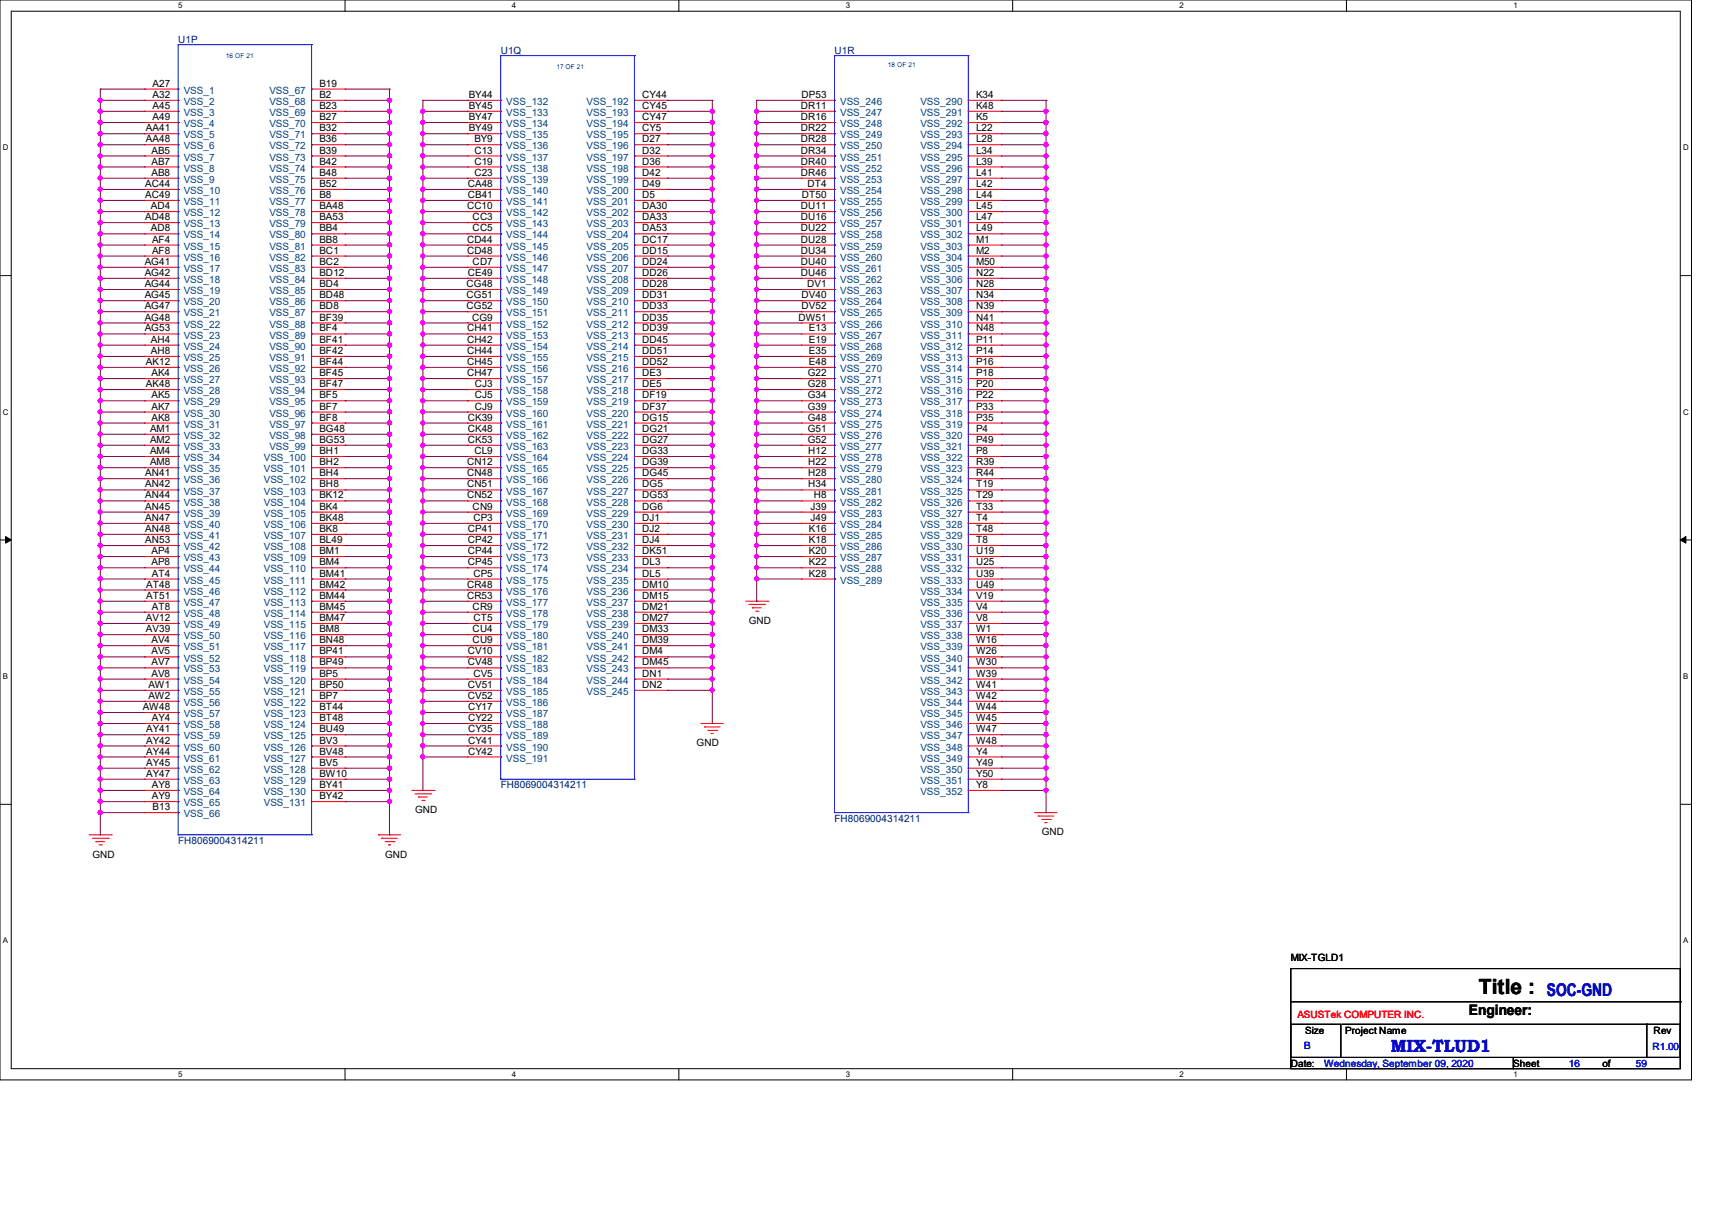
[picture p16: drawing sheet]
<svg xmlns="http://www.w3.org/2000/svg" width="297mm" height="210mm" viewBox="0 0 297 210" stroke-linecap="round" stroke-linejoin="round" font-family="sans-serif">
<defs><g id="words">
<text font-size="3.6" x="256.6" y="172.3">Title :</text>
<g font-size="3" fill="#00f">
<text x="268.4" y="172.7">SOC-GND</text>
<text x="241.3" y="182.4">MIX-TLUD1</text>
</g>
<text font-size="2.5" x="254.8" y="176.1">Engineer:</text>
<g font-size="1.7" fill="#000080">
<text x="30.9" y="7.4">U1P</text>
<text x="86.9" y="9.4">U1Q</text>
<text x="144.8" y="9.4">U1R</text>
<text x="86.9" y="136.7">FH8069004314211</text>
<text x="144.8" y="142.5">FH8069004314211</text>
<text x="30.9" y="146.4">FH8069004314211</text>
</g>
<g font-size="1.7">
<text x="26.5" y="17">A32</text>
<text x="26.5" y="15">A27</text>
<text x="55.4" y="17">B2</text>
<text x="55.4" y="15">B19</text>
<text x="81.3" y="17">BY44</text>
<text x="111.4" y="17">CY44</text>
<text x="139.1" y="17">DP53</text>
<text x="169.3" y="17">K34</text>
<text x="25.3" y="22.8">AA41</text>
<text x="26.5" y="20.8">A49</text>
<text x="26.5" y="18.9">A45</text>
<text x="55.4" y="22.8">B32</text>
<text x="55.4" y="20.8">B27</text>
<text x="55.4" y="18.9">B23</text>
<text x="81.3" y="22.8">BY49</text>
<text x="81.3" y="20.8">BY47</text>
<text x="81.3" y="18.9">BY45</text>
<text x="111.4" y="22.8">CY5</text>
<text x="111.4" y="20.8">CY47</text>
<text x="111.4" y="18.9">CY45</text>
<text x="138.9" y="22.8">DR22</text>
<text x="138.9" y="20.8">DR16</text>
<text x="138.9" y="18.9">DR11</text>
<text x="169.3" y="22.8">L22</text>
<text x="169.3" y="20.8">K5</text>
<text x="169.3" y="18.9">K48</text>
<text x="25.3" y="24.7">AA48</text>
<text x="26.3" y="28.5">AB7</text>
<text x="26.3" y="26.6">AB5</text>
<text x="55.4" y="28.5">B42</text>
<text x="55.4" y="26.6">B39</text>
<text x="55.4" y="24.7">B36</text>
<text x="82.3" y="28.5">C19</text>
<text x="82.3" y="26.6">C13</text>
<text x="82.3" y="24.7">BY9</text>
<text x="111.4" y="28.5">D36</text>
<text x="111.4" y="26.6">D32</text>
<text x="111.4" y="24.7">D27</text>
<text x="138.9" y="28.5">DR40</text>
<text x="138.9" y="26.6">DR34</text>
<text x="138.9" y="24.7">DR28</text>
<text x="169.3" y="28.5">L39</text>
<text x="169.3" y="26.6">L34</text>
<text x="169.3" y="24.7">L28</text>
<text x="25.2" y="34.3">AC49</text>
<text x="25.2" y="32.4">AC44</text>
<text x="26.3" y="30.5">AB8</text>
<text x="55.4" y="34.3">B8</text>
<text x="55.4" y="32.4">B52</text>
<text x="55.4" y="30.5">B48</text>
<text x="81.2" y="34.3">CB41</text>
<text x="81.2" y="32.4">CA48</text>
<text x="82.3" y="30.5">C23</text>
<text x="111.4" y="34.3">D5</text>
<text x="111.4" y="32.4">D49</text>
<text x="111.4" y="30.5">D42</text>
<text x="138.9" y="30.5">DR46</text>
<text x="139.1" y="34.3">DT50</text>
<text x="140.1" y="32.4">DT4</text>
<text x="169.3" y="34.3">L44</text>
<text x="169.3" y="32.4">L42</text>
<text x="169.3" y="30.5">L41</text>
<text x="25.2" y="38.2">AD48</text>
<text x="26.2" y="40.1">AD8</text>
<text x="26.2" y="36.3">AD4</text>
<text x="55.4" y="40.1">BB4</text>
<text x="55.4" y="38.2">BA53</text>
<text x="55.4" y="36.3">BA48</text>
<text x="81" y="36.3">CC10</text>
<text x="82" y="40.1">CC5</text>
<text x="82" y="38.2">CC3</text>
<text x="111.4" y="40.1">DA53</text>
<text x="111.4" y="38.2">DA33</text>
<text x="111.4" y="36.3">DA30</text>
<text x="138.9" y="40.1">DU22</text>
<text x="138.9" y="38.2">DU16</text>
<text x="138.9" y="36.3">DU11</text>
<text x="169.3" y="40.1">L49</text>
<text x="169.3" y="38.2">L47</text>
<text x="169.3" y="36.3">L45</text>
<text x="25.1" y="47.8">AG42</text>
<text x="25.1" y="45.9">AG41</text>
<text x="26.4" y="44">AF8</text>
<text x="26.4" y="42.1">AF4</text>
<text x="55.4" y="47.8">BD12</text>
<text x="55.4" y="45.9">BC2</text>
<text x="55.4" y="44">BC1</text>
<text x="55.4" y="42.1">BB8</text>
<text x="81" y="44">CD48</text>
<text x="81" y="42.1">CD44</text>
<text x="81.2" y="47.8">CE49</text>
<text x="82" y="45.9">CD7</text>
<text x="111.4" y="47.8">DD26</text>
<text x="111.4" y="45.9">DD24</text>
<text x="111.4" y="44">DD15</text>
<text x="111.4" y="42.1">DC17</text>
<text x="138.9" y="47.8">DU46</text>
<text x="138.9" y="45.9">DU40</text>
<text x="138.9" y="44">DU34</text>
<text x="138.9" y="42.1">DU28</text>
<text x="169.3" y="47.8">N22</text>
<text x="169.3" y="45.9">M50</text>
<text x="169.3" y="44">M2</text>
<text x="169.3" y="42.1">M1</text>
<text x="25.1" y="53.6">AG47</text>
<text x="25.1" y="51.7">AG45</text>
<text x="25.1" y="49.8">AG44</text>
<text x="55.4" y="53.6">BD8</text>
<text x="55.4" y="51.7">BD48</text>
<text x="55.4" y="49.8">BD4</text>
<text x="80.9" y="53.6">CG52</text>
<text x="80.9" y="51.7">CG51</text>
<text x="80.9" y="49.8">CG48</text>
<text x="111.4" y="53.6">DD33</text>
<text x="111.4" y="51.7">DD31</text>
<text x="111.4" y="49.8">DD28</text>
<text x="139.1" y="53.6">DV52</text>
<text x="139.1" y="51.7">DV40</text>
<text x="140" y="49.8">DV1</text>
<text x="169.3" y="53.6">N39</text>
<text x="169.3" y="51.7">N34</text>
<text x="169.3" y="49.8">N28</text>
<text x="25.1" y="57.5">AG53</text>
<text x="25.1" y="55.6">AG48</text>
<text x="26.2" y="59.4">AH4</text>
<text x="55.4" y="59.4">BF41</text>
<text x="55.4" y="57.5">BF4</text>
<text x="55.4" y="55.6">BF39</text>
<text x="81" y="59.4">CH42</text>
<text x="81" y="57.5">CH41</text>
<text x="81.9" y="55.6">CG9</text>
<text x="111.4" y="59.4">DD45</text>
<text x="111.4" y="57.5">DD39</text>
<text x="111.4" y="55.6">DD35</text>
<text x="138.5" y="55.6">DW51</text>
<text x="140.3" y="59.4">E19</text>
<text x="140.3" y="57.5">E13</text>
<text x="169.3" y="59.4">P11</text>
<text x="169.3" y="57.5">N48</text>
<text x="169.3" y="55.6">N41</text>
<text x="25.3" y="63.3">AK12</text>
<text x="26.2" y="61.4">AH8</text>
<text x="26.3" y="65.2">AK4</text>
<text x="55.4" y="65.2">BF45</text>
<text x="55.4" y="63.3">BF44</text>
<text x="55.4" y="61.4">BF42</text>
<text x="81" y="65.2">CH47</text>
<text x="81" y="63.3">CH45</text>
<text x="81" y="61.4">CH44</text>
<text x="111.4" y="65.2">DE3</text>
<text x="111.4" y="63.3">DD52</text>
<text x="111.4" y="61.4">DD51</text>
<text x="140.1" y="65.2">G22</text>
<text x="140.3" y="63.3">E48</text>
<text x="140.3" y="61.4">E35</text>
<text x="169.3" y="65.2">P18</text>
<text x="169.3" y="63.3">P16</text>
<text x="169.3" y="61.4">P14</text>
<text x="25.3" y="67.1">AK48</text>
<text x="26.3" y="71">AK7</text>
<text x="26.3" y="69.1">AK5</text>
<text x="55.4" y="71">BF7</text>
<text x="55.4" y="69.1">BF5</text>
<text x="55.4" y="67.1">BF47</text>
<text x="82.4" y="71">CJ9</text>
<text x="82.4" y="69.1">CJ5</text>
<text x="82.4" y="67.1">CJ3</text>
<text x="111.4" y="71">DF37</text>
<text x="111.4" y="69.1">DF19</text>
<text x="111.4" y="67.1">DE5</text>
<text x="140.1" y="71">G39</text>
<text x="140.1" y="69.1">G34</text>
<text x="140.1" y="67.1">G28</text>
<text x="169.3" y="71">P33</text>
<text x="169.3" y="69.1">P22</text>
<text x="169.3" y="67.1">P20</text>
<text x="26" y="76.8">AM2</text>
<text x="26" y="74.9">AM1</text>
<text x="26.3" y="72.9">AK8</text>
<text x="55.4" y="76.8">BG53</text>
<text x="55.4" y="74.9">BG48</text>
<text x="55.4" y="72.9">BF8</text>
<text x="81.2" y="76.8">CK53</text>
<text x="81.2" y="74.9">CK48</text>
<text x="81.2" y="72.9">CK39</text>
<text x="111.4" y="76.8">DG27</text>
<text x="111.4" y="74.9">DG21</text>
<text x="111.4" y="72.9">DG15</text>
<text x="140.1" y="76.8">G52</text>
<text x="140.1" y="74.9">G51</text>
<text x="140.1" y="72.9">G48</text>
<text x="169.3" y="76.8">P49</text>
<text x="169.3" y="74.9">P4</text>
<text x="169.3" y="72.9">P35</text>
<text x="25.2" y="82.6">AN41</text>
<text x="26" y="80.7">AM8</text>
<text x="26" y="78.7">AM4</text>
<text x="55.4" y="82.6">BH4</text>
<text x="55.4" y="80.7">BH2</text>
<text x="55.4" y="78.7">BH1</text>
<text x="81" y="82.6">CN48</text>
<text x="81" y="80.7">CN12</text>
<text x="82.3" y="78.7">CL9</text>
<text x="111.4" y="82.6">DG45</text>
<text x="111.4" y="80.7">DG39</text>
<text x="111.4" y="78.7">DG33</text>
<text x="140.2" y="82.6">H28</text>
<text x="140.2" y="80.7">H22</text>
<text x="140.2" y="78.7">H12</text>
<text x="169.3" y="82.6">R44</text>
<text x="169.3" y="80.7">R39</text>
<text x="169.3" y="78.7">P8</text>
<text x="25.2" y="88.4">AN45</text>
<text x="25.2" y="86.4">AN44</text>
<text x="25.2" y="84.5">AN42</text>
<text x="55.4" y="88.4">BK4</text>
<text x="55.4" y="86.4">BK12</text>
<text x="55.4" y="84.5">BH8</text>
<text x="81" y="86.4">CN52</text>
<text x="81" y="84.5">CN51</text>
<text x="82" y="88.4">CN9</text>
<text x="111.4" y="88.4">DG6</text>
<text x="111.4" y="86.4">DG53</text>
<text x="111.4" y="84.5">DG5</text>
<text x="140.2" y="84.5">H34</text>
<text x="140.6" y="88.4">J39</text>
<text x="141.2" y="86.4">H8</text>
<text x="169.3" y="88.4">T33</text>
<text x="169.3" y="86.4">T29</text>
<text x="169.3" y="84.5">T19</text>
<text x="25.2" y="94.2">AN53</text>
<text x="25.2" y="92.2">AN48</text>
<text x="25.2" y="90.3">AN47</text>
<text x="55.4" y="94.2">BL49</text>
<text x="55.4" y="92.2">BK8</text>
<text x="55.4" y="90.3">BK48</text>
<text x="81.2" y="94.2">CP42</text>
<text x="81.2" y="92.2">CP41</text>
<text x="82.1" y="90.3">CP3</text>
<text x="111.4" y="94.2">DJ4</text>
<text x="111.4" y="92.2">DJ2</text>
<text x="111.4" y="90.3">DJ1</text>
<text x="140.3" y="94.2">K18</text>
<text x="140.3" y="92.2">K16</text>
<text x="140.6" y="90.3">J49</text>
<text x="169.3" y="94.2">T8</text>
<text x="169.3" y="92.2">T48</text>
<text x="169.3" y="90.3">T4</text>
<text x="25.4" y="101.9">AT48</text>
<text x="26.3" y="98">AP8</text>
<text x="26.3" y="96.1">AP4</text>
<text x="26.3" y="100">AT4</text>
<text x="55.4" y="101.9">BM42</text>
<text x="55.4" y="100">BM41</text>
<text x="55.4" y="98">BM4</text>
<text x="55.4" y="96.1">BM1</text>
<text x="81" y="101.9">CR48</text>
<text x="81.2" y="98">CP45</text>
<text x="81.2" y="96.1">CP44</text>
<text x="82.1" y="100">CP5</text>
<text x="111.4" y="101.9">DM10</text>
<text x="111.4" y="100">DL5</text>
<text x="111.4" y="98">DL3</text>
<text x="111.4" y="96.1">DK51</text>
<text x="140.3" y="100">K28</text>
<text x="140.3" y="98">K22</text>
<text x="140.3" y="96.1">K20</text>
<text x="169.3" y="101.9">U49</text>
<text x="169.3" y="100">U39</text>
<text x="169.3" y="98">U25</text>
<text x="169.3" y="96.1">U19</text>
<text x="25.3" y="107.7">AV12</text>
<text x="25.4" y="103.8">AT51</text>
<text x="26.3" y="105.7">AT8</text>
<text x="55.4" y="107.7">BM47</text>
<text x="55.4" y="105.7">BM45</text>
<text x="55.4" y="103.8">BM44</text>
<text x="81" y="103.8">CR53</text>
<text x="82" y="105.7">CR9</text>
<text x="82.2" y="107.7">CT5</text>
<text x="111.4" y="107.7">DM27</text>
<text x="111.4" y="105.7">DM21</text>
<text x="111.4" y="103.8">DM15</text>
<text x="169.3" y="107.7">V8</text>
<text x="169.3" y="105.7">V4</text>
<text x="169.3" y="103.8">V19</text>
<text x="25.3" y="109.6">AV39</text>
<text x="26.3" y="113.5">AV5</text>
<text x="26.3" y="111.5">AV4</text>
<text x="55.4" y="113.5">BP41</text>
<text x="55.4" y="111.5">BN48</text>
<text x="55.4" y="109.6">BM8</text>
<text x="81.2" y="113.5">CV10</text>
<text x="82" y="111.5">CU9</text>
<text x="82" y="109.6">CU4</text>
<text x="111.4" y="113.5">DM4</text>
<text x="111.4" y="111.5">DM39</text>
<text x="111.4" y="109.6">DM33</text>
<text x="129.9" y="108.2">GND</text>
<text x="169.3" y="113.5">W26</text>
<text x="169.3" y="111.5">W16</text>
<text x="169.3" y="109.6">W1</text>
<text x="25.7" y="119.3">AW1</text>
<text x="26.3" y="117.3">AV8</text>
<text x="26.3" y="115.4">AV7</text>
<text x="55.4" y="119.3">BP50</text>
<text x="55.4" y="117.3">BP5</text>
<text x="55.4" y="115.4">BP49</text>
<text x="81.2" y="119.3">CV51</text>
<text x="81.2" y="115.4">CV48</text>
<text x="82.1" y="117.3">CV5</text>
<text x="111.4" y="119.3">DN2</text>
<text x="111.4" y="117.3">DN1</text>
<text x="111.4" y="115.4">DM45</text>
<text x="169.3" y="119.3">W41</text>
<text x="169.3" y="117.3">W39</text>
<text x="169.3" y="115.4">W30</text>
<text x="24.8" y="123.1">AW48</text>
<text x="25.7" y="121.2">AW2</text>
<text x="26.3" y="125">AY4</text>
<text x="55.4" y="125">BT48</text>
<text x="55.4" y="123.1">BT44</text>
<text x="55.4" y="121.2">BP7</text>
<text x="81.2" y="121.2">CV52</text>
<text x="81.2" y="125">CY22</text>
<text x="81.2" y="123.1">CY17</text>
<text x="169.3" y="125">W45</text>
<text x="169.3" y="123.1">W44</text>
<text x="169.3" y="121.2">W42</text>
<text x="25.4" y="130.8">AY44</text>
<text x="25.4" y="128.9">AY42</text>
<text x="25.4" y="127">AY41</text>
<text x="55.4" y="130.8">BV48</text>
<text x="55.4" y="128.9">BV3</text>
<text x="55.4" y="127">BU49</text>
<text x="81.2" y="130.8">CY42</text>
<text x="81.2" y="128.9">CY41</text>
<text x="81.2" y="127">CY35</text>
<text x="120.9" y="129.4">GND</text>
<text x="169.3" y="130.8">Y4</text>
<text x="169.3" y="128.9">W48</text>
<text x="169.3" y="127">W47</text>
<text x="25.4" y="134.7">AY47</text>
<text x="25.4" y="132.8">AY45</text>
<text x="26.3" y="136.6">AY8</text>
<text x="55.4" y="136.6">BY41</text>
<text x="55.4" y="134.7">BW10</text>
<text x="55.4" y="132.8">BV5</text>
<text x="169.3" y="136.6">Y8</text>
<text x="169.3" y="134.7">Y50</text>
<text x="169.3" y="132.8">Y49</text>
<text x="26.3" y="138.6">AY9</text>
<text x="26.5" y="140.5">B13</text>
<text x="55.4" y="138.6">BY42</text>
<text x="72" y="141">GND</text>
<text x="16" y="148.7">GND</text>
<text x="66.8" y="148.7">GND</text>
<text x="180.7" y="144.9">GND</text>
<text x="223.9" y="166.7">MIX-TGLD1</text>
<text x="226.4" y="179.2">Size</text>
<text x="233.4" y="179.2">Project Name</text>
<text x="286.9" y="179.4">Rev</text>
<text x="223.9" y="185">Date:</text>
<text x="262.5" y="185">Sheet</text>
<text x="278" y="185">of</text>
</g>
<g font-size="1.7" fill="#004080">
<text x="31.9" y="16.3">VSS_1</text>
<text x="46.7" y="16.3">VSS_67</text>
<text x="31.9" y="22.1">VSS_4</text>
<text x="31.9" y="20.1">VSS_3</text>
<text x="31.9" y="18.2">VSS_2</text>
<text x="46.7" y="22.1">VSS_70</text>
<text x="46.7" y="20.1">VSS_69</text>
<text x="46.7" y="18.2">VSS_68</text>
<text x="87.8" y="22.1">VSS_134</text>
<text x="87.8" y="20.1">VSS_133</text>
<text x="87.8" y="18.2">VSS_132</text>
<text x="101.8" y="22.1">VSS_194</text>
<text x="101.8" y="20.1">VSS_193</text>
<text x="101.8" y="18.2">VSS_192</text>
<text x="145.7" y="22.1">VSS_248</text>
<text x="145.7" y="20.1">VSS_247</text>
<text x="145.7" y="18.2">VSS_246</text>
<text x="159.7" y="22.1">VSS_292</text>
<text x="159.7" y="20.1">VSS_291</text>
<text x="159.7" y="18.2">VSS_290</text>
<text x="31.9" y="29.8">VSS_8</text>
<text x="31.9" y="27.9">VSS_7</text>
<text x="31.9" y="25.9">VSS_6</text>
<text x="31.9" y="24">VSS_5</text>
<text x="46.7" y="29.8">VSS_74</text>
<text x="46.7" y="27.9">VSS_73</text>
<text x="46.7" y="25.9">VSS_72</text>
<text x="46.7" y="24">VSS_71</text>
<text x="87.8" y="29.8">VSS_138</text>
<text x="87.8" y="27.9">VSS_137</text>
<text x="87.8" y="25.9">VSS_136</text>
<text x="87.8" y="24">VSS_135</text>
<text x="101.8" y="29.8">VSS_198</text>
<text x="101.8" y="27.9">VSS_197</text>
<text x="101.8" y="25.9">VSS_196</text>
<text x="101.8" y="24">VSS_195</text>
<text x="145.7" y="29.8">VSS_252</text>
<text x="145.7" y="27.9">VSS_251</text>
<text x="145.7" y="25.9">VSS_250</text>
<text x="145.7" y="24">VSS_249</text>
<text x="159.7" y="29.8">VSS_296</text>
<text x="159.7" y="27.9">VSS_295</text>
<text x="159.7" y="25.9">VSS_294</text>
<text x="159.7" y="24">VSS_293</text>
<text x="31.9" y="35.6">VSS_11</text>
<text x="31.9" y="33.7">VSS_10</text>
<text x="31.9" y="31.7">VSS_9</text>
<text x="46.7" y="35.6">VSS_77</text>
<text x="46.7" y="33.7">VSS_76</text>
<text x="46.7" y="31.7">VSS_75</text>
<text x="87.8" y="35.6">VSS_141</text>
<text x="87.8" y="33.7">VSS_140</text>
<text x="87.8" y="31.7">VSS_139</text>
<text x="101.8" y="35.6">VSS_201</text>
<text x="101.8" y="33.7">VSS_200</text>
<text x="101.8" y="31.7">VSS_199</text>
<text x="145.7" y="35.6">VSS_255</text>
<text x="145.7" y="33.7">VSS_254</text>
<text x="145.7" y="31.7">VSS_253</text>
<text x="159.7" y="35.6">VSS_299</text>
<text x="159.7" y="33.7">VSS_298</text>
<text x="159.7" y="31.7">VSS_297</text>
<text x="31.9" y="41.4">VSS_14</text>
<text x="31.9" y="39.4">VSS_13</text>
<text x="31.9" y="37.5">VSS_12</text>
<text x="46.7" y="41.4">VSS_80</text>
<text x="46.7" y="39.4">VSS_79</text>
<text x="46.7" y="37.5">VSS_78</text>
<text x="87.8" y="41.4">VSS_144</text>
<text x="87.8" y="39.4">VSS_143</text>
<text x="87.8" y="37.5">VSS_142</text>
<text x="101.8" y="41.4">VSS_204</text>
<text x="101.8" y="39.4">VSS_203</text>
<text x="101.8" y="37.5">VSS_202</text>
<text x="145.7" y="41.4">VSS_258</text>
<text x="145.7" y="39.4">VSS_257</text>
<text x="145.7" y="37.5">VSS_256</text>
<text x="159.7" y="41.4">VSS_302</text>
<text x="159.7" y="39.4">VSS_301</text>
<text x="159.7" y="37.5">VSS_300</text>
<text x="31.9" y="47.2">VSS_17</text>
<text x="31.9" y="45.2">VSS_16</text>
<text x="31.9" y="43.3">VSS_15</text>
<text x="46.7" y="47.2">VSS_83</text>
<text x="46.7" y="45.2">VSS_82</text>
<text x="46.7" y="43.3">VSS_81</text>
<text x="87.8" y="47.2">VSS_147</text>
<text x="87.8" y="45.2">VSS_146</text>
<text x="87.8" y="43.3">VSS_145</text>
<text x="101.8" y="47.2">VSS_207</text>
<text x="101.8" y="45.2">VSS_206</text>
<text x="101.8" y="43.3">VSS_205</text>
<text x="145.7" y="47.2">VSS_261</text>
<text x="145.7" y="45.2">VSS_260</text>
<text x="145.7" y="43.3">VSS_259</text>
<text x="159.7" y="47.2">VSS_305</text>
<text x="159.7" y="45.2">VSS_304</text>
<text x="159.7" y="43.3">VSS_303</text>
<text x="31.9" y="53">VSS_20</text>
<text x="31.9" y="51">VSS_19</text>
<text x="31.9" y="49.1">VSS_18</text>
<text x="46.7" y="53">VSS_86</text>
<text x="46.7" y="51">VSS_85</text>
<text x="46.7" y="49.1">VSS_84</text>
<text x="87.8" y="53">VSS_150</text>
<text x="87.8" y="51">VSS_149</text>
<text x="87.8" y="49.1">VSS_148</text>
<text x="101.8" y="53">VSS_210</text>
<text x="101.8" y="51">VSS_209</text>
<text x="101.8" y="49.1">VSS_208</text>
<text x="145.7" y="53">VSS_264</text>
<text x="145.7" y="51">VSS_263</text>
<text x="145.7" y="49.1">VSS_262</text>
<text x="159.7" y="53">VSS_308</text>
<text x="159.7" y="51">VSS_307</text>
<text x="159.7" y="49.1">VSS_306</text>
<text x="31.9" y="58.7">VSS_23</text>
<text x="31.9" y="56.8">VSS_22</text>
<text x="31.9" y="54.9">VSS_21</text>
<text x="46.7" y="58.7">VSS_89</text>
<text x="46.7" y="56.8">VSS_88</text>
<text x="46.7" y="54.9">VSS_87</text>
<text x="87.8" y="58.7">VSS_153</text>
<text x="87.8" y="56.8">VSS_152</text>
<text x="87.8" y="54.9">VSS_151</text>
<text x="101.8" y="58.7">VSS_213</text>
<text x="101.8" y="56.8">VSS_212</text>
<text x="101.8" y="54.9">VSS_211</text>
<text x="145.7" y="58.7">VSS_267</text>
<text x="145.7" y="56.8">VSS_266</text>
<text x="145.7" y="54.9">VSS_265</text>
<text x="159.7" y="58.7">VSS_311</text>
<text x="159.7" y="56.8">VSS_310</text>
<text x="159.7" y="54.9">VSS_309</text>
<text x="31.9" y="64.5">VSS_26</text>
<text x="31.9" y="62.6">VSS_25</text>
<text x="31.9" y="60.7">VSS_24</text>
<text x="46.7" y="64.5">VSS_92</text>
<text x="46.7" y="62.6">VSS_91</text>
<text x="46.7" y="60.7">VSS_90</text>
<text x="87.8" y="64.5">VSS_156</text>
<text x="87.8" y="62.6">VSS_155</text>
<text x="87.8" y="60.7">VSS_154</text>
<text x="101.8" y="64.5">VSS_216</text>
<text x="101.8" y="62.6">VSS_215</text>
<text x="101.8" y="60.7">VSS_214</text>
<text x="145.7" y="64.5">VSS_270</text>
<text x="145.7" y="62.6">VSS_269</text>
<text x="145.7" y="60.7">VSS_268</text>
<text x="159.7" y="64.5">VSS_314</text>
<text x="159.7" y="62.6">VSS_313</text>
<text x="159.7" y="60.7">VSS_312</text>
<text x="31.9" y="70.3">VSS_29</text>
<text x="31.9" y="68.4">VSS_28</text>
<text x="31.9" y="66.5">VSS_27</text>
<text x="46.7" y="70.3">VSS_95</text>
<text x="46.7" y="68.4">VSS_94</text>
<text x="46.7" y="66.5">VSS_93</text>
<text x="87.8" y="70.3">VSS_159</text>
<text x="87.8" y="68.4">VSS_158</text>
<text x="87.8" y="66.5">VSS_157</text>
<text x="101.8" y="70.3">VSS_219</text>
<text x="101.8" y="68.4">VSS_218</text>
<text x="101.8" y="66.5">VSS_217</text>
<text x="145.7" y="70.3">VSS_273</text>
<text x="145.7" y="68.4">VSS_272</text>
<text x="145.7" y="66.5">VSS_271</text>
<text x="159.7" y="70.3">VSS_317</text>
<text x="159.7" y="68.4">VSS_316</text>
<text x="159.7" y="66.5">VSS_315</text>
<text x="31.9" y="76.1">VSS_32</text>
<text x="31.9" y="74.2">VSS_31</text>
<text x="31.9" y="72.3">VSS_30</text>
<text x="46.7" y="76.1">VSS_98</text>
<text x="46.7" y="74.2">VSS_97</text>
<text x="46.7" y="72.3">VSS_96</text>
<text x="87.8" y="76.1">VSS_162</text>
<text x="87.8" y="74.2">VSS_161</text>
<text x="87.8" y="72.3">VSS_160</text>
<text x="101.8" y="76.1">VSS_222</text>
<text x="101.8" y="74.2">VSS_221</text>
<text x="101.8" y="72.3">VSS_220</text>
<text x="145.7" y="76.1">VSS_276</text>
<text x="145.7" y="74.2">VSS_275</text>
<text x="145.7" y="72.3">VSS_274</text>
<text x="159.7" y="76.1">VSS_320</text>
<text x="159.7" y="74.2">VSS_319</text>
<text x="159.7" y="72.3">VSS_318</text>
<text x="31.9" y="83.8">VSS_36</text>
<text x="31.9" y="81.9">VSS_35</text>
<text x="31.9" y="80">VSS_34</text>
<text x="31.9" y="78">VSS_33</text>
<text x="45.8" y="83.8">VSS_102</text>
<text x="45.8" y="81.9">VSS_101</text>
<text x="45.8" y="80">VSS_100</text>
<text x="46.7" y="78">VSS_99</text>
<text x="87.8" y="83.8">VSS_166</text>
<text x="87.8" y="81.9">VSS_165</text>
<text x="87.8" y="80">VSS_164</text>
<text x="87.8" y="78">VSS_163</text>
<text x="101.8" y="83.8">VSS_226</text>
<text x="101.8" y="81.9">VSS_225</text>
<text x="101.8" y="80">VSS_224</text>
<text x="101.8" y="78">VSS_223</text>
<text x="145.7" y="83.8">VSS_280</text>
<text x="145.7" y="81.9">VSS_279</text>
<text x="145.7" y="80">VSS_278</text>
<text x="145.7" y="78">VSS_277</text>
<text x="159.7" y="83.8">VSS_324</text>
<text x="159.7" y="81.9">VSS_323</text>
<text x="159.7" y="80">VSS_322</text>
<text x="159.7" y="78">VSS_321</text>
<text x="31.9" y="89.6">VSS_39</text>
<text x="31.9" y="87.7">VSS_38</text>
<text x="31.9" y="85.8">VSS_37</text>
<text x="45.8" y="89.6">VSS_105</text>
<text x="45.8" y="87.7">VSS_104</text>
<text x="45.8" y="85.8">VSS_103</text>
<text x="87.8" y="89.6">VSS_169</text>
<text x="87.8" y="87.7">VSS_168</text>
<text x="87.8" y="85.8">VSS_167</text>
<text x="101.8" y="89.6">VSS_229</text>
<text x="101.8" y="87.7">VSS_228</text>
<text x="101.8" y="85.8">VSS_227</text>
<text x="145.7" y="89.6">VSS_283</text>
<text x="145.7" y="87.7">VSS_282</text>
<text x="145.7" y="85.8">VSS_281</text>
<text x="159.7" y="89.6">VSS_327</text>
<text x="159.7" y="87.7">VSS_326</text>
<text x="159.7" y="85.8">VSS_325</text>
<text x="31.9" y="95.4">VSS_42</text>
<text x="31.9" y="93.5">VSS_41</text>
<text x="31.9" y="91.6">VSS_40</text>
<text x="45.8" y="95.4">VSS_108</text>
<text x="45.8" y="93.5">VSS_107</text>
<text x="45.8" y="91.6">VSS_106</text>
<text x="87.8" y="95.4">VSS_172</text>
<text x="87.8" y="93.5">VSS_171</text>
<text x="87.8" y="91.6">VSS_170</text>
<text x="101.8" y="95.4">VSS_232</text>
<text x="101.8" y="93.5">VSS_231</text>
<text x="101.8" y="91.6">VSS_230</text>
<text x="145.7" y="95.4">VSS_286</text>
<text x="145.7" y="93.5">VSS_285</text>
<text x="145.7" y="91.6">VSS_284</text>
<text x="159.7" y="95.4">VSS_330</text>
<text x="159.7" y="93.5">VSS_329</text>
<text x="159.7" y="91.6">VSS_328</text>
<text x="31.9" y="101.2">VSS_45</text>
<text x="31.9" y="99.3">VSS_44</text>
<text x="31.9" y="97.3">VSS_43</text>
<text x="45.8" y="101.2">VSS_111</text>
<text x="45.8" y="99.3">VSS_110</text>
<text x="45.8" y="97.3">VSS_109</text>
<text x="87.8" y="101.2">VSS_175</text>
<text x="87.8" y="99.3">VSS_174</text>
<text x="87.8" y="97.3">VSS_173</text>
<text x="101.8" y="101.2">VSS_235</text>
<text x="101.8" y="99.3">VSS_234</text>
<text x="101.8" y="97.3">VSS_233</text>
<text x="145.7" y="101.2">VSS_289</text>
<text x="145.7" y="99.3">VSS_288</text>
<text x="145.7" y="97.3">VSS_287</text>
<text x="159.7" y="101.2">VSS_333</text>
<text x="159.7" y="99.3">VSS_332</text>
<text x="159.7" y="97.3">VSS_331</text>
<text x="31.9" y="107">VSS_48</text>
<text x="31.9" y="105.1">VSS_47</text>
<text x="31.9" y="103.1">VSS_46</text>
<text x="45.8" y="107">VSS_114</text>
<text x="45.8" y="105.1">VSS_113</text>
<text x="45.8" y="103.1">VSS_112</text>
<text x="87.8" y="107">VSS_178</text>
<text x="87.8" y="105.1">VSS_177</text>
<text x="87.8" y="103.1">VSS_176</text>
<text x="101.8" y="107">VSS_238</text>
<text x="101.8" y="105.1">VSS_237</text>
<text x="101.8" y="103.1">VSS_236</text>
<text x="159.7" y="107">VSS_336</text>
<text x="159.7" y="105.1">VSS_335</text>
<text x="159.7" y="103.1">VSS_334</text>
<text x="31.9" y="112.8">VSS_51</text>
<text x="31.9" y="110.9">VSS_50</text>
<text x="31.9" y="108.9">VSS_49</text>
<text x="45.8" y="112.8">VSS_117</text>
<text x="45.8" y="110.9">VSS_116</text>
<text x="45.8" y="108.9">VSS_115</text>
<text x="87.8" y="112.8">VSS_181</text>
<text x="87.8" y="110.9">VSS_180</text>
<text x="87.8" y="108.9">VSS_179</text>
<text x="101.8" y="112.8">VSS_241</text>
<text x="101.8" y="110.9">VSS_240</text>
<text x="101.8" y="108.9">VSS_239</text>
<text x="159.7" y="112.8">VSS_339</text>
<text x="159.7" y="110.9">VSS_338</text>
<text x="159.7" y="108.9">VSS_337</text>
<text x="31.9" y="118.6">VSS_54</text>
<text x="31.9" y="116.6">VSS_53</text>
<text x="31.9" y="114.7">VSS_52</text>
<text x="45.8" y="118.6">VSS_120</text>
<text x="45.8" y="116.6">VSS_119</text>
<text x="45.8" y="114.7">VSS_118</text>
<text x="87.8" y="118.6">VSS_184</text>
<text x="87.8" y="116.6">VSS_183</text>
<text x="87.8" y="114.7">VSS_182</text>
<text x="101.8" y="118.6">VSS_244</text>
<text x="101.8" y="116.6">VSS_243</text>
<text x="101.8" y="114.7">VSS_242</text>
<text x="159.7" y="118.6">VSS_342</text>
<text x="159.7" y="116.6">VSS_341</text>
<text x="159.7" y="114.7">VSS_340</text>
<text x="31.9" y="124.4">VSS_57</text>
<text x="31.9" y="122.4">VSS_56</text>
<text x="31.9" y="120.5">VSS_55</text>
<text x="45.8" y="124.4">VSS_123</text>
<text x="45.8" y="122.4">VSS_122</text>
<text x="45.8" y="120.5">VSS_121</text>
<text x="87.8" y="124.4">VSS_187</text>
<text x="87.8" y="122.4">VSS_186</text>
<text x="87.8" y="120.5">VSS_185</text>
<text x="101.8" y="120.5">VSS_245</text>
<text x="159.7" y="124.4">VSS_345</text>
<text x="159.7" y="122.4">VSS_344</text>
<text x="159.7" y="120.5">VSS_343</text>
<text x="31.9" y="130.2">VSS_60</text>
<text x="31.9" y="128.2">VSS_59</text>
<text x="31.9" y="126.3">VSS_58</text>
<text x="45.8" y="130.2">VSS_126</text>
<text x="45.8" y="128.2">VSS_125</text>
<text x="45.8" y="126.3">VSS_124</text>
<text x="87.8" y="130.2">VSS_190</text>
<text x="87.8" y="128.2">VSS_189</text>
<text x="87.8" y="126.3">VSS_188</text>
<text x="159.7" y="130.2">VSS_348</text>
<text x="159.7" y="128.2">VSS_347</text>
<text x="159.7" y="126.3">VSS_346</text>
<text x="31.9" y="137.9">VSS_64</text>
<text x="31.9" y="135.9">VSS_63</text>
<text x="31.9" y="134">VSS_62</text>
<text x="31.9" y="132.1">VSS_61</text>
<text x="45.8" y="137.9">VSS_130</text>
<text x="45.8" y="135.9">VSS_129</text>
<text x="45.8" y="134">VSS_128</text>
<text x="45.8" y="132.1">VSS_127</text>
<text x="87.8" y="132.1">VSS_191</text>
<text x="159.7" y="137.9">VSS_352</text>
<text x="159.7" y="135.9">VSS_351</text>
<text x="159.7" y="134">VSS_350</text>
<text x="159.7" y="132.1">VSS_349</text>
<text x="31.9" y="141.7">VSS_66</text>
<text x="31.9" y="139.8">VSS_65</text>
<text x="45.8" y="139.8">VSS_131</text>
</g>
<text font-size="1.7" fill="#f00" x="225.1" y="176.5">ASUSTek COMPUTER INC.</text>
<g font-size="1.7" fill="#00f">
<text x="226.3" y="181.9">B</text>
<text x="229.7" y="185">Wednesday, September 09, 2020</text>
<text x="272.2" y="185">16</text>
<text x="283.8" y="185">59</text>
<text x="286.7" y="182.1">R1.00</text>
</g>
<g font-size="1.4">
<text x="30.9" y="1.4">5</text>
<text x="88.8" y="1.4">4</text>
<text x="146.7" y="1.4">3</text>
<text x="204.6" y="1.4">2</text>
<text x="262.6" y="1.4">1</text>
<text x=".5" y="26.1">D</text>
<text x="292" y="26.1">D</text>
<text x=".5" y="71.9">C</text>
<text x="292" y="71.9">C</text>
<text x=".5" y="117.8">B</text>
<text x="292" y="117.8">B</text>
<text x=".5" y="163.6">A</text>
<text x="292" y="163.6">A</text>
<text x="30.9" y="186.8">5</text>
<text x="88.8" y="186.8">4</text>
<text x="146.7" y="186.8">3</text>
<text x="204.6" y="186.8">2</text>
<text x="262.6" y="186.8">1</text>
</g>
<g font-size="1.1" fill="#00f">
<text x="39.2" y="10">16 OF 21</text>
<text x="96.5" y="11.9">17 OF 21</text>
<text x="154.1" y="11.6">18 OF 21</text>
</g>
</g></defs>
<path d="M0 0h293.5v187.3h-293.5zM1.9 1.9h289.6v183.4h-289.6z" fill="none" stroke="#000" stroke-width=".17"/>
<g fill="#fff">
<path d="M30.9 .2h.8v1.5h-.8z"/>
<path d="M30.9 185.5h.8v1.6h-.8z"/>
</g>
<path d="M59.9 0v1.9M59.9 185.3v2" fill="none" stroke="#000" stroke-width=".17"/>
<g fill="#fff">
<path d="M88.8 .2h.8v1.5h-.8z"/>
<path d="M88.8 185.5h.8v1.6h-.8z"/>
</g>
<path d="M117.8 0v1.9M117.8 185.3v2" fill="none" stroke="#000" stroke-width=".17"/>
<g fill="#fff">
<path d="M146.7 .2h.8v1.5h-.8z"/>
<path d="M146.7 185.5h.8v1.6h-.8z"/>
</g>
<path d="M175.7 0v1.9M175.7 185.3v2" fill="none" stroke="#000" stroke-width=".17"/>
<g fill="#fff">
<path d="M204.6 .2h.8v1.5h-.8z"/>
<path d="M204.6 185.5h.8v1.6h-.8z"/>
</g>
<path d="M233.6 0v1.9M233.6 185.3v2" fill="none" stroke="#000" stroke-width=".17"/>
<g fill="#fff">
<path d="M262.6 .2h.7v1.5h-.7z"/>
<path d="M262.6 185.5h.7v1.6h-.7z"/>
<path d="M.5 24.8h1v1.6h-1z"/>
<path d="M292 24.8h1v1.6h-1z"/>
<path d="M.5 70.7h1v1.5h-1z"/>
<path d="M292 70.7h1v1.5h-1z"/>
</g>
<path d="M0 47.8h1.9M291.5 47.8h2" fill="none" stroke="#000" stroke-width=".17"/>
<g fill="#fff">
<path d="M.5 116.5h.9v1.6h-.9z"/>
<path d="M292 116.5h.9v1.6h-.9z"/>
</g>
<path d="M0 93.6h1.9M291.5 93.6h2" fill="none" stroke="#000" stroke-width=".17"/>
<path d="M1 93l.9 .6-.9 .6zM291.5 93.6l1-.6v1.2z" fill="#000" stroke="#000" stroke-width=".17"/>
<g fill="#fff">
<path d="M.5 162.4h.9v1.5h-.9z"/>
<path d="M292 162.4h.9v1.5h-.9z"/>
</g>
<path d="M0 139.5h1.9M291.5 139.5h2M223.9 168h67.6v15.4h-67.6zM223.9 177.6h8.7v5.8h-8.7zM223.9 173.7h67.6M232.8 177.6h52.9M285.7 177.6h5.8v5.8h-5.8zM285.7 177.6h.1M291.5 173.7h.1M223.9 183.4h38.7v1.9h-38.7zM262.6 183.4h28.9v1.9h-28.9z" fill="none" stroke="#000" stroke-width=".17"/>
<g fill="none" stroke="#f00" stroke-width=".17">
<path d="M25.1 19.3h.1M25.1 17.4h.1M25.1 15.5h.1M25.1 19.3h5.8M25.1 17.4h5.8M25.1 15.5h5.8M54.1 19.3h5.8M54.1 17.4h5.8M54.1 15.5h5.8M59.9 19.3h.1M59.9 17.4h.1M59.9 15.5h.1"/>
<path d="M81.1 19.3h.1M81.1 17.4h.1M81.1 19.3h5.8M81.1 17.4h5.8M110.1 19.3h5.7M110.1 17.4h5.7M115.8 19.3h.1M115.8 17.4h.1M139 19.3h.1M139 17.4h.1M139 19.3h5.8M139 17.4h5.8"/>
<path d="M168 19.3h5.7M168 17.4h5.7M173.7 19.3h.1M173.7 17.4h.1M25.1 38.6h.1M25.1 36.7h.1M25.1 34.8h.1M25.1 32.9h.1M25.1 30.9h.1M25.1 29h.1M25.1 27.1h.1M25.1 25.1h.1"/>
<path d="M25.1 23.2h.1M25.1 21.3h.1M25.1 38.6h5.8M25.1 36.7h5.8M25.1 34.8h5.8M25.1 32.9h5.8M25.1 30.9h5.8M25.1 29h5.8M25.1 27.1h5.8M25.1 25.1h5.8M25.1 23.2h5.8M25.1 21.3h5.8"/>
<path d="M54.1 38.6h5.8M54.1 36.7h5.8M54.1 34.8h5.8M54.1 32.9h5.8M54.1 30.9h5.8M54.1 29h5.8M54.1 27.1h5.8M54.1 25.1h5.8M54.1 23.2h5.8M54.1 21.3h5.8M59.9 38.6h.1M59.9 36.7h.1"/>
<path d="M59.9 34.8h.1M59.9 32.9h.1M59.9 30.9h.1M59.9 29h.1M59.9 27.1h.1M59.9 25.1h.1M59.9 23.2h.1M59.9 21.3h.1M81.1 38.6h.1M81.1 36.7h.1M81.1 34.8h.1M81.1 32.9h.1"/>
<path d="M81.1 30.9h.1M81.1 29h.1M81.1 27.1h.1M81.1 25.1h.1M81.1 23.2h.1M81.1 21.3h.1M81.1 38.6h5.8M81.1 36.7h5.8M81.1 34.8h5.8M81.1 32.9h5.8M81.1 30.9h5.8M81.1 29h5.8"/>
<path d="M81.1 27.1h5.8M81.1 25.1h5.8M81.1 23.2h5.8M81.1 21.3h5.8M110.1 38.6h5.7M110.1 36.7h5.7M110.1 34.8h5.7M110.1 32.9h5.7M110.1 30.9h5.7M110.1 29h5.7M110.1 27.1h5.7M110.1 25.1h5.7"/>
<path d="M110.1 23.2h5.7M110.1 21.3h5.7M115.8 38.6h.1M115.8 36.7h.1M115.8 34.8h.1M115.8 32.9h.1M115.8 30.9h.1M115.8 29h.1M115.8 27.1h.1M115.8 25.1h.1M115.8 23.2h.1M115.8 21.3h.1"/>
<path d="M139 38.6h.1M139 36.7h.1M139 34.8h.1M139 32.9h.1M139 30.9h.1M139 29h.1M139 27.1h.1M139 25.1h.1M139 23.2h.1M139 21.3h.1M139 38.6h5.8M139 36.7h5.8"/>
<path d="M139 34.8h5.8M139 32.9h5.8M139 30.9h5.8M139 29h5.8M139 27.1h5.8M139 25.1h5.8M139 23.2h5.8M139 21.3h5.8M168 38.6h5.7M168 36.7h5.7M168 34.8h5.7M168 32.9h5.7"/>
<path d="M168 30.9h5.7M168 29h5.7M168 27.1h5.7M168 25.1h5.7M168 23.2h5.7M168 21.3h5.7M173.7 38.6h.1M173.7 36.7h.1M173.7 34.8h.1M173.7 32.9h.1M173.7 30.9h.1M173.7 29h.1"/>
<path d="M173.7 27.1h.1M173.7 25.1h.1M173.7 23.2h.1M173.7 21.3h.1M25.1 59.9h.1M25.1 57.9h.1M25.1 56h.1M25.1 54.1h.1M25.1 52.2h.1M25.1 50.2h.1M25.1 48.3h.1M25.1 46.4h.1"/>
<path d="M25.1 44.4h.1M25.1 42.5h.1M25.1 40.6h.1M25.1 59.9h5.8M25.1 57.9h5.8M25.1 56h5.8M25.1 54.1h5.8M25.1 52.2h5.8M25.1 50.2h5.8M25.1 48.3h5.8M25.1 46.4h5.8M25.1 44.4h5.8"/>
<path d="M25.1 42.5h5.8M25.1 40.6h5.8M54.1 59.9h5.8M54.1 57.9h5.8M54.1 56h5.8M54.1 54.1h5.8M54.1 52.2h5.8M54.1 50.2h5.8M54.1 48.3h5.8M54.1 46.4h5.8M54.1 44.4h5.8M54.1 42.5h5.8"/>
<path d="M54.1 40.6h5.8M59.9 59.9h.1M59.9 57.9h.1M59.9 56h.1M59.9 54.1h.1M59.9 52.2h.1M59.9 50.2h.1M59.9 48.3h.1M59.9 46.4h.1M59.9 44.4h.1M59.9 42.5h.1M59.9 40.6h.1"/>
<path d="M81.1 59.9h.1M81.1 57.9h.1M81.1 56h.1M81.1 54.1h.1M81.1 52.2h.1M81.1 50.2h.1M81.1 48.3h.1M81.1 46.4h.1M81.1 44.4h.1M81.1 42.5h.1M81.1 40.6h.1M81.1 59.9h5.8"/>
<path d="M81.1 57.9h5.8M81.1 56h5.8M81.1 54.1h5.8M81.1 52.2h5.8M81.1 50.2h5.8M81.1 48.3h5.8M81.1 46.4h5.8M81.1 44.4h5.8M81.1 42.5h5.8M81.1 40.6h5.8M110.1 59.9h5.7M110.1 57.9h5.7"/>
<path d="M110.1 56h5.7M110.1 54.1h5.7M110.1 52.2h5.7M110.1 50.2h5.7M110.1 48.3h5.7M110.1 46.4h5.7M110.1 44.4h5.7M110.1 42.5h5.7M110.1 40.6h5.7M115.8 59.9h.1M115.8 57.9h.1M115.8 56h.1"/>
<path d="M115.8 54.1h.1M115.8 52.2h.1M115.8 50.2h.1M115.8 48.3h.1M115.8 46.4h.1M115.8 44.4h.1M115.8 42.5h.1M115.8 40.6h.1M139 59.9h.1M139 57.9h.1M139 56h.1M139 54.1h.1"/>
<path d="M139 52.2h.1M139 50.2h.1M139 48.3h.1M139 46.4h.1M139 44.4h.1M139 42.5h.1M139 40.6h.1M139 59.9h5.8M139 57.9h5.8M139 56h5.8M139 54.1h5.8M139 52.2h5.8"/>
<path d="M139 50.2h5.8M139 48.3h5.8M139 46.4h5.8M139 44.4h5.8M139 42.5h5.8M139 40.6h5.8M168 59.9h5.7M168 57.9h5.7M168 56h5.7M168 54.1h5.7M168 52.2h5.7M168 50.2h5.7"/>
<path d="M168 48.3h5.7M168 46.4h5.7M168 44.4h5.7M168 42.5h5.7M168 40.6h5.7M173.7 59.9h.1M173.7 57.9h.1M173.7 56h.1M173.7 54.1h.1M173.7 52.2h.1M173.7 50.2h.1M173.7 48.3h.1"/>
<path d="M173.7 46.4h.1M173.7 44.4h.1M173.7 42.5h.1M173.7 40.6h.1M25.1 79.2h.1M25.1 77.2h.1M25.1 75.3h.1M25.1 73.4h.1M25.1 71.5h.1M25.1 69.5h.1M25.1 67.6h.1M25.1 65.7h.1"/>
<path d="M25.1 63.7h.1M25.1 61.8h.1M25.1 79.2h5.8M25.1 77.2h5.8M25.1 75.3h5.8M25.1 73.4h5.8M25.1 71.5h5.8M25.1 69.5h5.8M25.1 67.6h5.8M25.1 65.7h5.8M25.1 63.7h5.8M25.1 61.8h5.8"/>
<path d="M54.1 79.2h5.8M54.1 77.2h5.8M54.1 75.3h5.8M54.1 73.4h5.8M54.1 71.5h5.8M54.1 69.5h5.8M54.1 67.6h5.8M54.1 65.7h5.8M54.1 63.7h5.8M54.1 61.8h5.8M59.9 79.2h.1M59.9 77.2h.1"/>
<path d="M59.9 75.3h.1M59.9 73.4h.1M59.9 71.5h.1M59.9 69.5h.1M59.9 67.6h.1M59.9 65.7h.1M59.9 63.7h.1M59.9 61.8h.1M81.1 79.2h.1M81.1 77.2h.1M81.1 75.3h.1M81.1 73.4h.1"/>
<path d="M81.1 71.5h.1M81.1 69.5h.1M81.1 67.6h.1M81.1 65.7h.1M81.1 63.7h.1M81.1 61.8h.1M81.1 79.2h5.8M81.1 77.2h5.8M81.1 75.3h5.8M81.1 73.4h5.8M81.1 71.5h5.8M81.1 69.5h5.8"/>
<path d="M81.1 67.6h5.8M81.1 65.7h5.8M81.1 63.7h5.8M81.1 61.8h5.8M110.1 79.2h5.7M110.1 77.2h5.7M110.1 75.3h5.7M110.1 73.4h5.7M110.1 71.5h5.7M110.1 69.5h5.7M110.1 67.6h5.7M110.1 65.7h5.7"/>
<path d="M110.1 63.7h5.7M110.1 61.8h5.7M115.8 79.2h.1M115.8 77.2h.1M115.8 75.3h.1M115.8 73.4h.1M115.8 71.5h.1M115.8 69.5h.1M115.8 67.6h.1M115.8 65.7h.1M115.8 63.7h.1M115.8 61.8h.1"/>
<path d="M139 79.2h.1M139 77.2h.1M139 75.3h.1M139 73.4h.1M139 71.5h.1M139 69.5h.1M139 67.6h.1M139 65.7h.1M139 63.7h.1M139 61.8h.1M139 79.2h5.8M139 77.2h5.8"/>
<path d="M139 75.3h5.8M139 73.4h5.8M139 71.5h5.8M139 69.5h5.8M139 67.6h5.8M139 65.7h5.8M139 63.7h5.8M139 61.8h5.8M168 79.2h5.7M168 77.2h5.7M168 75.3h5.7M168 73.4h5.7"/>
<path d="M168 71.5h5.7M168 69.5h5.7M168 67.6h5.7M168 65.7h5.7M168 63.7h5.7M168 61.8h5.7M173.7 79.2h.1M173.7 77.2h.1M173.7 75.3h.1M173.7 73.4h.1M173.7 71.5h.1M173.7 69.5h.1"/>
<path d="M173.7 67.6h.1M173.7 65.7h.1M173.7 63.7h.1M173.7 61.8h.1M25.1 98.5h.1M25.1 96.5h.1M25.1 94.6h.1M25.1 92.7h.1M25.1 90.8h.1M25.1 88.8h.1M25.1 86.9h.1M25.1 85h.1"/>
<path d="M25.1 83h.1M25.1 81.1h.1M25.1 98.5h5.8M25.1 96.5h5.8M25.1 94.6h5.8M25.1 92.7h5.8M25.1 90.8h5.8M25.1 88.8h5.8M25.1 86.9h5.8M25.1 85h5.8M25.1 83h5.8M25.1 81.1h5.8"/>
<path d="M54.1 98.5h5.8M54.1 96.5h5.8M54.1 94.6h5.8M54.1 92.7h5.8M54.1 90.8h5.8M54.1 88.8h5.8M54.1 86.9h5.8M54.1 85h5.8M54.1 83h5.8M54.1 81.1h5.8M59.9 98.5h.1M59.9 96.5h.1"/>
<path d="M59.9 94.6h.1M59.9 92.7h.1M59.9 90.8h.1M59.9 88.8h.1M59.9 86.9h.1M59.9 85h.1M59.9 83h.1M59.9 81.1h.1M81.1 98.5h.1M81.1 96.5h.1M81.1 94.6h.1M81.1 92.7h.1"/>
<path d="M81.1 90.8h.1M81.1 88.8h.1M81.1 86.9h.1M81.1 85h.1M81.1 83h.1M81.1 81.1h.1M81.1 98.5h5.8M81.1 96.5h5.8M81.1 94.6h5.8M81.1 92.7h5.8M81.1 90.8h5.8M81.1 88.8h5.8"/>
<path d="M81.1 86.9h5.8M81.1 85h5.8M81.1 83h5.8M81.1 81.1h5.8M110.1 98.5h5.7M110.1 96.5h5.7M110.1 94.6h5.7M110.1 92.7h5.7M110.1 90.8h5.7M110.1 88.8h5.7M110.1 86.9h5.7M110.1 85h5.7"/>
<path d="M110.1 83h5.7M110.1 81.1h5.7M115.8 98.5h.1M115.8 96.5h.1M115.8 94.6h.1M115.8 92.7h.1M115.8 90.8h.1M115.8 88.8h.1M115.8 86.9h.1M115.8 85h.1M115.8 83h.1M115.8 81.1h.1"/>
<path d="M139 98.5h.1M139 96.5h.1M139 94.6h.1M139 92.7h.1M139 90.8h.1M139 88.8h.1M139 86.9h.1M139 85h.1M139 83h.1M139 81.1h.1M139 98.5h5.8M139 96.5h5.8"/>
<path d="M139 94.6h5.8M139 92.7h5.8M139 90.8h5.8M139 88.8h5.8M139 86.9h5.8M139 85h5.8M139 83h5.8M139 81.1h5.8M168 98.5h5.7M168 96.5h5.7M168 94.6h5.7M168 92.7h5.7"/>
<path d="M168 90.8h5.7M168 88.8h5.7M168 86.9h5.7M168 85h5.7M168 83h5.7M168 81.1h5.7M173.7 98.5h.1M173.7 96.5h.1M173.7 94.6h.1M173.7 92.7h.1M173.7 90.8h.1M173.7 88.8h.1"/>
<path d="M173.7 86.9h.1M173.7 85h.1M173.7 83h.1M173.7 81.1h.1M25.1 119.7h.1M25.1 117.8h.1M25.1 115.8h.1M25.1 113.9h.1M25.1 112h.1M25.1 110.1h.1M25.1 108.1h.1M25.1 106.2h.1"/>
<path d="M25.1 104.3h.1M25.1 102.3h.1M25.1 100.4h.1M25.1 104.3h5.8M25.1 100.4h5.8M25.1 119.7h5.8M25.1 117.8h5.8M25.1 115.8h5.8M25.1 113.9h5.8M25.1 112h5.8M25.1 110.1h5.8M25.1 108.1h5.8"/>
<path d="M25.1 106.2h5.8M25.1 102.3h5.8M54.1 104.3h5.8M54.1 100.4h5.8M54.1 119.7h5.8M54.1 117.8h5.8M54.1 115.8h5.8M54.1 113.9h5.8M54.1 112h5.8M54.1 110.1h5.8M54.1 108.1h5.8M54.1 106.2h5.8"/>
<path d="M54.1 102.3h5.8M59.9 119.7h.1M59.9 117.8h.1M59.9 115.8h.1M59.9 113.9h.1M59.9 112h.1M59.9 110.1h.1M59.9 108.1h.1M59.9 106.2h.1M59.9 104.3h.1M59.9 102.3h.1M59.9 100.4h.1"/>
<path d="M81.1 119.7h.1M81.1 117.8h.1M81.1 115.8h.1M81.1 113.9h.1M81.1 112h.1M81.1 110.1h.1M81.1 108.1h.1M81.1 106.2h.1M81.1 104.3h.1M81.1 102.3h.1M81.1 100.4h.1M81.1 104.3h5.8"/>
<path d="M81.1 100.4h5.8M81.1 119.7h5.8M81.1 117.8h5.8M81.1 115.8h5.8M81.1 113.9h5.8M81.1 112h5.8M81.1 110.1h5.8M81.1 108.1h5.8M81.1 106.2h5.8M81.1 102.3h5.8M110.1 104.3h5.7M110.1 100.4h5.7"/>
<path d="M110.1 119.7h5.7M110.1 117.8h5.7M110.1 115.8h5.7M110.1 113.9h5.7M110.1 112h5.7M110.1 110.1h5.7M110.1 108.1h5.7M110.1 106.2h5.7M110.1 102.3h5.7M115.8 119.7h.1M115.8 117.8h.1M115.8 115.8h.1"/>
<path d="M115.8 113.9h.1M115.8 112h.1M115.8 110.1h.1M115.8 108.1h.1M115.8 106.2h.1M115.8 104.3h.1M115.8 102.3h.1M115.8 100.4h.1M129.4 104.3h3.8M129.9 104.8h2.7M130.5 105.4h.1M130.5 105.4h1.5"/>
<path d="M131.1 106h.4M131.5 106h.1M132.6 104.8h.1M133.2 104.3h.1M139 100.4h.1M139 100.4h5.8M168 104.3h5.7M168 100.4h5.7M168 119.7h5.7M168 117.8h5.7M168 115.8h5.7M168 113.9h5.7"/>
<path d="M168 112h5.7M168 110.1h5.7M168 108.1h5.7M168 106.2h5.7M168 102.3h5.7M173.7 119.7h.1M173.7 117.8h.1M173.7 115.8h.1M173.7 113.9h.1M173.7 112h.1M173.7 110.1h.1M173.7 108.1h.1"/>
<path d="M173.7 106.2h.1M173.7 104.3h.1M173.7 102.3h.1M173.7 100.4h.1M25.1 139h.1M25.1 137.1h.1M25.1 135.1h.1M25.1 133.2h.1M25.1 131.3h.1M25.1 129.4h.1M25.1 127.4h.1M25.1 125.5h.1"/>
<path d="M25.1 123.6h.1M25.1 121.6h.1M25.1 137.1h5.8M25.1 125.5h5.8M25.1 135.1h5.8M25.1 133.2h5.8M25.1 131.3h5.8M25.1 129.4h5.8M25.1 127.4h5.8M25.1 123.6h5.8M25.1 121.6h5.8M25.1 139h5.8"/>
<path d="M54.1 137.1h5.8M54.1 125.5h5.8M54.1 135.1h5.8M54.1 133.2h5.8M54.1 131.3h5.8M54.1 129.4h5.8M54.1 127.4h5.8M54.1 123.6h5.8M54.1 121.6h5.8M54.1 139h5.8M59.9 139h.1M59.9 137.1h.1"/>
<path d="M59.9 135.1h.1M59.9 133.2h.1M59.9 131.3h.1M59.9 129.4h.1M59.9 127.4h.1M59.9 125.5h.1M59.9 123.6h.1M59.9 121.6h.1M71.5 137.1h3.8M72 137.7h2.7M72.6 138.2h.1M72.6 138.2h1.5"/>
<path d="M73.2 138.8h.4M73.6 138.8h.1M74.7 137.7h.1M75.3 137.1h.1M81.1 131.3h.1M81.1 129.4h.1M81.1 127.4h.1M81.1 125.5h.1M81.1 123.6h.1M81.1 121.6h.1M81.1 125.5h5.8M81.1 131.3h5.8"/>
<path d="M81.1 129.4h5.8M81.1 127.4h5.8M81.1 123.6h5.8M81.1 121.6h5.8M121.6 125.5h.1M121.6 125.5h3.9M122.2 126.1h.1M122.2 126.1h2.7M122.8 126.7h1.5M123.4 127.2h.1M123.4 127.2h.3M124.3 126.7h.1"/>
<path d="M168 137.1h5.7M168 125.5h5.7M168 135.1h5.7M168 133.2h5.7M168 131.3h5.7M168 129.4h5.7M168 127.4h5.7M168 123.6h5.7M168 121.6h5.7M173.7 137.1h.1M173.7 135.1h.1M173.7 133.2h.1"/>
<path d="M173.7 131.3h.1M173.7 129.4h.1M173.7 127.4h.1M173.7 125.5h.1M173.7 123.6h.1M173.7 121.6h.1M15.5 144.8h3.8M16 145.4h2.8M16.6 146h.1M16.6 146h1.6M17.2 146.5h.4M17.6 146.5h.1"/>
<path d="M18.8 145.4h.1M19.3 144.8h.1M25.1 140.9h.1M25.1 140.9h5.8M65.7 144.8h.1M65.7 144.8h3.8M66.2 145.4h.1M66.2 145.4h2.7M66.8 146h1.6M67.4 146.5h.1M67.4 146.5h.4M68.4 146h.1"/>
<path d="M179.5 140.9h.1M179.5 140.9h3.9M180.1 141.5h.1M180.1 141.5h2.7M180.7 142.1h1.5M181.3 142.7h.1M181.3 142.7h.4M182.2 142.1h.1"/>
</g>
<g fill="none" stroke="#00f" stroke-width=".17">
<path d="M30.9 7.7h.1M30.9 15.5h.1M30.9 19.3h.1M30.9 17.4h.1M30.9 7.7v137.1M30.9 7.7h23.2M54.1 7.7h.1M54.1 15.5h.1M54.1 17.4h.1M54.1 19.3h.1M54.1 7.7v137.1M86.9 9.7h.1"/>
<path d="M86.9 19.3h.1M86.9 17.4h.1M86.9 9.7h23.2M86.9 9.7v125.4M110.1 9.7h.1M110.1 19.3h.1M110.1 17.4h.1M110.1 9.7v125.4M144.8 9.7h.1M144.8 19.3h.1M144.8 17.4h.1M144.8 9.7v131.2"/>
<path d="M144.8 9.7h23.2M168 9.7h.1M168 19.3h.1M168 17.4h.1M168 9.7v131.2M30.9 25.1h.1M30.9 29h.1M30.9 30.9h.1M30.9 36.7h.1M30.9 23.2h.1M30.9 38.6h.1M30.9 21.3h.1"/>
<path d="M30.9 32.9h.1M30.9 27.1h.1M30.9 34.8h.1M54.1 36.7h.1M54.1 38.6h.1M54.1 32.9h.1M54.1 34.8h.1M54.1 25.1h.1M54.1 27.1h.1M54.1 29h.1M54.1 30.9h.1M54.1 21.3h.1"/>
<path d="M54.1 23.2h.1M86.9 21.3h.1M86.9 38.6h.1M86.9 36.7h.1M86.9 34.8h.1M86.9 32.9h.1M86.9 30.9h.1M86.9 29h.1M86.9 27.1h.1M86.9 25.1h.1M86.9 23.2h.1M110.1 38.6h.1"/>
<path d="M110.1 36.7h.1M110.1 34.8h.1M110.1 32.9h.1M110.1 30.9h.1M110.1 29h.1M110.1 27.1h.1M110.1 25.1h.1M110.1 23.2h.1M110.1 21.3h.1M144.8 30.9h.1M144.8 29h.1M144.8 23.2h.1"/>
<path d="M144.8 36.7h.1M144.8 21.3h.1M144.8 38.6h.1M144.8 27.1h.1M144.8 32.9h.1M144.8 25.1h.1M144.8 34.8h.1M168 23.2h.1M168 34.8h.1M168 21.3h.1M168 29h.1M168 30.9h.1"/>
<path d="M168 25.1h.1M168 27.1h.1M168 36.7h.1M168 38.6h.1M168 32.9h.1M30.9 52.2h.1M30.9 50.2h.1M30.9 48.3h.1M30.9 59.9h.1M30.9 57.9h.1M30.9 56h.1M30.9 44.4h.1"/>
<path d="M30.9 46.4h.1M30.9 40.6h.1M30.9 42.5h.1M30.9 54.1h.1M54.1 42.5h.1M54.1 57.9h.1M54.1 56h.1M54.1 59.9h.1M54.1 52.2h.1M54.1 54.1h.1M54.1 48.3h.1M54.1 50.2h.1"/>
<path d="M54.1 44.4h.1M54.1 46.4h.1M54.1 40.6h.1M86.9 50.2h.1M86.9 52.2h.1M86.9 46.4h.1M86.9 48.3h.1M86.9 59.9h.1M86.9 42.5h.1M86.9 57.9h.1M86.9 44.4h.1M86.9 40.6h.1"/>
<path d="M86.9 54.1h.1M86.9 56h.1M110.1 59.9h.1M110.1 57.9h.1M110.1 56h.1M110.1 54.1h.1M110.1 52.2h.1M110.1 50.2h.1M110.1 48.3h.1M110.1 46.4h.1M110.1 44.4h.1M110.1 42.5h.1"/>
<path d="M110.1 40.6h.1M144.8 54.1h.1M144.8 52.2h.1M144.8 48.3h.1M144.8 50.2h.1M144.8 44.4h.1M144.8 46.4h.1M144.8 40.6h.1M144.8 42.5h.1M144.8 59.9h.1M144.8 57.9h.1M144.8 56h.1"/>
<path d="M168 40.6h.1M168 50.2h.1M168 42.5h.1M168 48.3h.1M168 46.4h.1M168 44.4h.1M168 57.9h.1M168 56h.1M168 54.1h.1M168 52.2h.1M168 59.9h.1M30.9 61.8h.1"/>
<path d="M30.9 67.6h.1M30.9 69.5h.1M30.9 71.5h.1M30.9 73.4h.1M30.9 75.3h.1M30.9 77.2h.1M30.9 65.7h.1M30.9 79.2h.1M30.9 63.7h.1M54.1 61.8h.1M54.1 65.7h.1M54.1 63.7h.1"/>
<path d="M54.1 69.5h.1M54.1 67.6h.1M54.1 73.4h.1M54.1 75.3h.1M54.1 71.5h.1M54.1 77.2h.1M54.1 79.2h.1M86.9 79.2h.1M86.9 77.2h.1M86.9 75.3h.1M86.9 73.4h.1M86.9 71.5h.1"/>
<path d="M86.9 69.5h.1M86.9 67.6h.1M86.9 65.7h.1M86.9 63.7h.1M86.9 61.8h.1M110.1 79.2h.1M110.1 77.2h.1M110.1 75.3h.1M110.1 73.4h.1M110.1 71.5h.1M110.1 69.5h.1M110.1 67.6h.1"/>
<path d="M110.1 65.7h.1M110.1 63.7h.1M110.1 61.8h.1M144.8 79.2h.1M144.8 69.5h.1M144.8 67.6h.1M144.8 65.7h.1M144.8 71.5h.1M144.8 63.7h.1M144.8 73.4h.1M144.8 61.8h.1M144.8 75.3h.1"/>
<path d="M144.8 77.2h.1M168 79.2h.1M168 63.7h.1M168 65.7h.1M168 67.6h.1M168 69.5h.1M168 71.5h.1M168 73.4h.1M168 61.8h.1M168 75.3h.1M168 77.2h.1M30.9 96.5h.1"/>
<path d="M30.9 94.6h.1M30.9 81.1h.1M30.9 98.5h.1M30.9 83h.1M30.9 88.8h.1M30.9 85h.1M30.9 86.9h.1M30.9 92.7h.1M30.9 90.8h.1M54.1 92.7h.1M54.1 83h.1M54.1 98.5h.1"/>
<path d="M54.1 85h.1M54.1 96.5h.1M54.1 86.9h.1M54.1 94.6h.1M54.1 88.8h.1M54.1 81.1h.1M54.1 90.8h.1M86.9 98.5h.1M86.9 96.5h.1M86.9 94.6h.1M86.9 92.7h.1M86.9 90.8h.1"/>
<path d="M86.9 88.8h.1M86.9 86.9h.1M86.9 85h.1M86.9 83h.1M86.9 81.1h.1M110.1 98.5h.1M110.1 96.5h.1M110.1 94.6h.1M110.1 92.7h.1M110.1 90.8h.1M110.1 88.8h.1M110.1 86.9h.1"/>
<path d="M110.1 85h.1M110.1 83h.1M110.1 81.1h.1M144.8 86.9h.1M144.8 88.8h.1M144.8 98.5h.1M144.8 81.1h.1M144.8 83h.1M144.8 92.7h.1M144.8 85h.1M144.8 90.8h.1M144.8 96.5h.1"/>
<path d="M144.8 94.6h.1M168 83h.1M168 81.1h.1M168 88.8h.1M168 86.9h.1M168 92.7h.1M168 90.8h.1M168 96.5h.1M168 94.6h.1M168 98.5h.1M168 85h.1M30.9 108.1h.1"/>
<path d="M30.9 117.8h.1M30.9 119.7h.1M30.9 113.9h.1M30.9 104.3h.1M30.9 115.8h.1M30.9 102.3h.1M30.9 100.4h.1M30.9 110.1h.1M30.9 112h.1M30.9 106.2h.1M54.1 106.2h.1M54.1 113.9h.1"/>
<path d="M54.1 104.3h.1M54.1 115.8h.1M54.1 102.3h.1M54.1 100.4h.1M54.1 112h.1M54.1 110.1h.1M54.1 117.8h.1M54.1 108.1h.1M54.1 119.7h.1M86.9 119.7h.1M86.9 117.8h.1M86.9 115.8h.1"/>
<path d="M86.9 113.9h.1M86.9 112h.1M86.9 110.1h.1M86.9 108.1h.1M86.9 106.2h.1M86.9 104.3h.1M86.9 102.3h.1M86.9 100.4h.1M110.1 119.7h.1M110.1 117.8h.1M110.1 115.8h.1M110.1 113.9h.1"/>
<path d="M110.1 112h.1M110.1 110.1h.1M110.1 108.1h.1M110.1 106.2h.1M110.1 104.3h.1M110.1 102.3h.1M110.1 100.4h.1M144.8 100.4h.1M168 106.2h.1M168 108.1h.1M168 102.3h.1M168 104.3h.1"/>
<path d="M168 100.4h.1M168 117.8h.1M168 119.7h.1M168 113.9h.1M168 115.8h.1M168 110.1h.1M168 112h.1M30.9 139h.1M30.9 137.1h.1M30.9 135.1h.1M30.9 133.2h.1M30.9 131.3h.1"/>
<path d="M30.9 121.6h.1M30.9 129.4h.1M30.9 123.6h.1M30.9 127.4h.1M30.9 125.5h.1M54.1 137.1h.1M54.1 125.5h.1M54.1 127.4h.1M54.1 121.6h.1M54.1 123.6h.1M54.1 129.4h.1M54.1 131.3h.1"/>
<path d="M54.1 135.1h.1M54.1 133.2h.1M54.1 139h.1M86.9 135.1h.1M86.9 131.3h.1M86.9 129.4h.1M86.9 127.4h.1M86.9 125.5h.1M86.9 123.6h.1M86.9 121.6h.1M86.9 135.1h23.2M110.1 135.1h.1"/>
<path d="M168 131.3h.1M168 133.2h.1M168 135.1h.1M168 121.6h.1M168 123.6h.1M168 125.5h.1M168 127.4h.1M168 137.1h.1M168 129.4h.1M30.9 144.8h.1M30.9 140.9h.1M30.9 144.8h23.2"/>
<path d="M54.1 144.8h.1M144.8 140.9h.1M144.8 140.9h23.2M168 140.9h.1"/>
</g>
<g fill="none" stroke="#800040" stroke-width=".17">
<path d="M17.4 15.5h.1M17.4 17.4h.1M17.4 19.3h.1M17.4 15.5h7.7M17.4 15.5v129.3M17.4 17.4h7.7M17.4 19.3h7.7M59.9 15.5h7.7M59.9 17.4h7.7M59.9 19.3h7.7M67.6 15.5h.1M67.6 17.4h.1"/>
<path d="M67.6 19.3h.1M67.6 15.5v129.3M73.4 17.4h.1M73.4 19.3h.1M73.4 17.4h7.7M73.4 19.3h7.7M73.4 17.4v119.7M115.8 17.4h7.8M115.8 19.3h7.8M123.6 17.4h.1M123.6 19.3h.1M123.6 17.4v108.1"/>
<path d="M131.3 17.4h.1M131.3 19.3h.1M131.3 17.4h7.7M131.3 19.3h7.7M131.3 17.4v86.9M173.7 17.4h7.8M173.7 19.3h7.8M181.5 17.4h.1M181.5 19.3h.1M181.5 17.4v123.5M17.4 21.3h.1M17.4 23.2h.1"/>
<path d="M17.4 25.1h.1M17.4 27.1h.1M17.4 29h.1M17.4 30.9h.1M17.4 34.8h.1M17.4 32.9h.1M17.4 38.6h.1M17.4 36.7h.1M17.4 21.3h7.7M17.4 23.2h7.7M17.4 25.1h7.7M17.4 27.1h7.7"/>
<path d="M17.4 29h7.7M17.4 30.9h7.7M17.4 34.8h7.7M17.4 32.9h7.7M17.4 38.6h7.7M17.4 36.7h7.7M59.9 21.3h7.7M59.9 23.2h7.7M59.9 25.1h7.7M59.9 27.1h7.7M59.9 29h7.7M59.9 30.9h7.7"/>
<path d="M59.9 34.8h7.7M59.9 32.9h7.7M59.9 38.6h7.7M59.9 36.7h7.7M67.6 21.3h.1M67.6 23.2h.1M67.6 25.1h.1M67.6 27.1h.1M67.6 29h.1M67.6 30.9h.1M67.6 34.8h.1M67.6 32.9h.1"/>
<path d="M67.6 38.6h.1M67.6 36.7h.1M73.4 21.3h.1M73.4 23.2h.1M73.4 25.1h.1M73.4 27.1h.1M73.4 29h.1M73.4 30.9h.1M73.4 32.9h.1M73.4 36.7h.1M73.4 34.8h.1M73.4 38.6h.1"/>
<path d="M73.4 21.3h7.7M73.4 23.2h7.7M73.4 25.1h7.7M73.4 27.1h7.7M73.4 29h7.7M73.4 30.9h7.7M73.4 34.8h7.7M73.4 32.9h7.7M73.4 38.6h7.7M73.4 36.7h7.7M115.8 21.3h7.8M115.8 23.2h7.8"/>
<path d="M115.8 25.1h7.8M115.8 27.1h7.8M115.8 29h7.8M115.8 30.9h7.8M115.8 34.8h7.8M115.8 32.9h7.8M115.8 38.6h7.8M115.8 36.7h7.8M123.6 21.3h.1M123.6 23.2h.1M123.6 25.1h.1M123.6 27.1h.1"/>
<path d="M123.6 29h.1M123.6 30.9h.1M123.6 32.9h.1M123.6 36.7h.1M123.6 34.8h.1M123.6 38.6h.1M131.3 21.3h.1M131.3 23.2h.1M131.3 25.1h.1M131.3 27.1h.1M131.3 29h.1M131.3 30.9h.1"/>
<path d="M131.3 32.9h.1M131.3 36.7h.1M131.3 34.8h.1M131.3 38.6h.1M131.3 21.3h7.7M131.3 23.2h7.7M131.3 25.1h7.7M131.3 27.1h7.7M131.3 29h7.7M131.3 30.9h7.7M131.3 34.8h7.7M131.3 32.9h7.7"/>
<path d="M131.3 38.6h7.7M131.3 36.7h7.7M173.7 21.3h7.8M173.7 23.2h7.8M173.7 25.1h7.8M173.7 27.1h7.8M173.7 29h7.8M173.7 30.9h7.8M173.7 34.8h7.8M173.7 32.9h7.8M173.7 38.6h7.8M173.7 36.7h7.8"/>
<path d="M181.5 21.3h.1M181.5 23.2h.1M181.5 25.1h.1M181.5 27.1h.1M181.5 29h.1M181.5 30.9h.1M181.5 32.9h.1M181.5 36.7h.1M181.5 34.8h.1M181.5 38.6h.1M17.4 40.6h.1M17.4 42.5h.1"/>
<path d="M17.4 44.4h.1M17.4 46.4h.1M17.4 50.2h.1M17.4 48.3h.1M17.4 54.1h.1M17.4 52.2h.1M17.4 56h.1M17.4 57.9h.1M17.4 59.9h.1M17.4 40.6h7.7M17.4 42.5h7.7M17.4 44.4h7.7"/>
<path d="M17.4 46.4h7.7M17.4 50.2h7.7M17.4 48.3h7.7M17.4 54.1h7.7M17.4 52.2h7.7M17.4 56h7.7M17.4 57.9h7.7M17.4 59.9h7.7M59.9 40.6h7.7M59.9 42.5h7.7M59.9 44.4h7.7M59.9 46.4h7.7"/>
<path d="M59.9 50.2h7.7M59.9 48.3h7.7M59.9 54.1h7.7M59.9 52.2h7.7M59.9 56h7.7M59.9 57.9h7.7M59.9 59.9h7.7M67.6 40.6h.1M67.6 42.5h.1M67.6 44.4h.1M67.6 46.4h.1M67.6 50.2h.1"/>
<path d="M67.6 48.3h.1M67.6 54.1h.1M67.6 52.2h.1M67.6 56h.1M67.6 57.9h.1M67.6 59.9h.1M73.4 40.6h.1M73.4 42.5h.1M73.4 44.4h.1M73.4 46.4h.1M73.4 48.3h.1M73.4 52.2h.1"/>
<path d="M73.4 50.2h.1M73.4 56h.1M73.4 54.1h.1M73.4 57.9h.1M73.4 59.9h.1M73.4 40.6h7.7M73.4 42.5h7.7M73.4 44.4h7.7M73.4 46.4h7.7M73.4 50.2h7.7M73.4 48.3h7.7M73.4 54.1h7.7"/>
<path d="M73.4 52.2h7.7M73.4 56h7.7M73.4 57.9h7.7M73.4 59.9h7.7M115.8 40.6h7.8M115.8 42.5h7.8M115.8 44.4h7.8M115.8 46.4h7.8M115.8 50.2h7.8M115.8 48.3h7.8M115.8 54.1h7.8M115.8 52.2h7.8"/>
<path d="M115.8 56h7.8M115.8 57.9h7.8M115.8 59.9h7.8M123.6 40.6h.1M123.6 42.5h.1M123.6 44.4h.1M123.6 46.4h.1M123.6 48.3h.1M123.6 52.2h.1M123.6 50.2h.1M123.6 56h.1M123.6 54.1h.1"/>
<path d="M123.6 57.9h.1M123.6 59.9h.1M131.3 40.6h.1M131.3 42.5h.1M131.3 44.4h.1M131.3 46.4h.1M131.3 48.3h.1M131.3 52.2h.1M131.3 50.2h.1M131.3 56h.1M131.3 54.1h.1M131.3 57.9h.1"/>
<path d="M131.3 59.9h.1M131.3 40.6h7.7M131.3 42.5h7.7M131.3 44.4h7.7M131.3 46.4h7.7M131.3 50.2h7.7M131.3 48.3h7.7M131.3 54.1h7.7M131.3 52.2h7.7M131.3 56h7.7M131.3 57.9h7.7M131.3 59.9h7.7"/>
<path d="M173.7 40.6h7.8M173.7 42.5h7.8M173.7 44.4h7.8M173.7 46.4h7.8M173.7 50.2h7.8M173.7 48.3h7.8M173.7 54.1h7.8M173.7 52.2h7.8M173.7 56h7.8M173.7 57.9h7.8M173.7 59.9h7.8M181.5 40.6h.1"/>
<path d="M181.5 42.5h.1M181.5 44.4h.1M181.5 46.4h.1M181.5 48.3h.1M181.5 52.2h.1M181.5 50.2h.1M181.5 56h.1M181.5 54.1h.1M181.5 57.9h.1M181.5 59.9h.1M17.4 61.8h.1M17.4 65.7h.1"/>
<path d="M17.4 63.7h.1M17.4 69.5h.1M17.4 67.6h.1M17.4 71.5h.1M17.4 73.4h.1M17.4 75.3h.1M17.4 77.2h.1M17.4 79.2h.1M17.4 61.8h7.7M17.4 65.7h7.7M17.4 63.7h7.7M17.4 69.5h7.7"/>
<path d="M17.4 67.6h7.7M17.4 71.5h7.7M17.4 73.4h7.7M17.4 75.3h7.7M17.4 77.2h7.7M17.4 79.2h7.7M59.9 61.8h7.7M59.9 65.7h7.7M59.9 63.7h7.7M59.9 69.5h7.7M59.9 67.6h7.7M59.9 71.5h7.7"/>
<path d="M59.9 73.4h7.7M59.9 75.3h7.7M59.9 77.2h7.7M59.9 79.2h7.7M67.6 61.8h.1M67.6 65.7h.1M67.6 63.7h.1M67.6 69.5h.1M67.6 67.6h.1M67.6 71.5h.1M67.6 73.4h.1M67.6 75.3h.1"/>
<path d="M67.6 77.2h.1M67.6 79.2h.1M73.4 61.8h.1M73.4 63.7h.1M73.4 67.6h.1M73.4 65.7h.1M73.4 71.5h.1M73.4 69.5h.1M73.4 73.4h.1M73.4 75.3h.1M73.4 77.2h.1M73.4 79.2h.1"/>
<path d="M73.4 61.8h7.7M73.4 65.7h7.7M73.4 63.7h7.7M73.4 69.5h7.7M73.4 67.6h7.7M73.4 71.5h7.7M73.4 73.4h7.7M73.4 75.3h7.7M73.4 77.2h7.7M73.4 79.2h7.7M115.8 61.8h7.8M115.8 65.7h7.8"/>
<path d="M115.8 63.7h7.8M115.8 69.5h7.8M115.8 67.6h7.8M115.8 71.5h7.8M115.8 73.4h7.8M115.8 75.3h7.8M115.8 77.2h7.8M115.8 79.2h7.8M123.6 61.8h.1M123.6 63.7h.1M123.6 67.6h.1M123.6 65.7h.1"/>
<path d="M123.6 71.5h.1M123.6 69.5h.1M123.6 73.4h.1M123.6 75.3h.1M123.6 77.2h.1M123.6 79.2h.1M131.3 61.8h.1M131.3 63.7h.1M131.3 67.6h.1M131.3 65.7h.1M131.3 71.5h.1M131.3 69.5h.1"/>
<path d="M131.3 73.4h.1M131.3 75.3h.1M131.3 77.2h.1M131.3 79.2h.1M131.3 61.8h7.7M131.3 65.7h7.7M131.3 63.7h7.7M131.3 69.5h7.7M131.3 67.6h7.7M131.3 71.5h7.7M131.3 73.4h7.7M131.3 75.3h7.7"/>
<path d="M131.3 77.2h7.7M131.3 79.2h7.7M173.7 61.8h7.8M173.7 65.7h7.8M173.7 63.7h7.8M173.7 69.5h7.8M173.7 67.6h7.8M173.7 71.5h7.8M173.7 73.4h7.8M173.7 75.3h7.8M173.7 77.2h7.8M173.7 79.2h7.8"/>
<path d="M181.5 61.8h.1M181.5 63.7h.1M181.5 67.6h.1M181.5 65.7h.1M181.5 71.5h.1M181.5 69.5h.1M181.5 73.4h.1M181.5 75.3h.1M181.5 77.2h.1M181.5 79.2h.1M17.4 81.1h.1M17.4 85h.1"/>
<path d="M17.4 83h.1M17.4 86.9h.1M17.4 88.8h.1M17.4 90.8h.1M17.4 92.7h.1M17.4 96.5h.1M17.4 94.6h.1M17.4 98.5h.1M17.4 81.1h7.7M17.4 85h7.7M17.4 83h7.7M17.4 86.9h7.7"/>
<path d="M17.4 88.8h7.7M17.4 90.8h7.7M17.4 92.7h7.7M17.4 96.5h7.7M17.4 94.6h7.7M17.4 98.5h7.7M59.9 81.1h7.7M59.9 85h7.7M59.9 83h7.7M59.9 86.9h7.7M59.9 88.8h7.7M59.9 90.8h7.7"/>
<path d="M59.9 92.7h7.7M59.9 96.5h7.7M59.9 94.6h7.7M59.9 98.5h7.7M67.6 81.1h.1M67.6 85h.1M67.6 83h.1M67.6 86.9h.1M67.6 88.8h.1M67.6 90.8h.1M67.6 92.7h.1M67.6 96.5h.1"/>
<path d="M67.6 94.6h.1M67.6 98.5h.1M73.4 83h.1M73.4 81.1h.1M73.4 86.9h.1M73.4 85h.1M73.4 88.8h.1M73.4 90.8h.1M73.4 92.7h.1M73.4 94.6h.1M73.4 98.5h.1M73.4 96.5h.1"/>
<path d="M73.4 81.1h7.7M73.4 85h7.7M73.4 83h7.7M73.4 86.9h7.7M73.4 88.8h7.7M73.4 90.8h7.7M73.4 92.7h7.7M73.4 96.5h7.7M73.4 94.6h7.7M73.4 98.5h7.7M115.8 81.1h7.8M115.8 85h7.8"/>
<path d="M115.8 83h7.8M115.8 86.9h7.8M115.8 88.8h7.8M115.8 90.8h7.8M115.8 92.7h7.8M115.8 96.5h7.8M115.8 94.6h7.8M115.8 98.5h7.8M123.6 83h.1M123.6 81.1h.1M123.6 86.9h.1M123.6 85h.1"/>
<path d="M123.6 88.8h.1M123.6 90.8h.1M123.6 92.7h.1M123.6 94.6h.1M123.6 98.5h.1M123.6 96.5h.1M131.3 83h.1M131.3 81.1h.1M131.3 86.9h.1M131.3 85h.1M131.3 88.8h.1M131.3 90.8h.1"/>
<path d="M131.3 92.7h.1M131.3 94.6h.1M131.3 98.5h.1M131.3 96.5h.1M131.3 81.1h7.7M131.3 85h7.7M131.3 83h7.7M131.3 86.9h7.7M131.3 88.8h7.7M131.3 90.8h7.7M131.3 92.7h7.7M131.3 96.5h7.7"/>
<path d="M131.3 94.6h7.7M131.3 98.5h7.7M173.7 81.1h7.8M173.7 85h7.8M173.7 83h7.8M173.7 86.9h7.8M173.7 88.8h7.8M173.7 90.8h7.8M173.7 92.7h7.8M173.7 96.5h7.8M173.7 94.6h7.8M173.7 98.5h7.8"/>
<path d="M181.5 83h.1M181.5 81.1h.1M181.5 86.9h.1M181.5 85h.1M181.5 88.8h.1M181.5 90.8h.1M181.5 92.7h.1M181.5 94.6h.1M181.5 98.5h.1M181.5 96.5h.1M17.4 100.4h.1M17.4 102.3h.1"/>
<path d="M17.4 104.3h.1M17.4 106.2h.1M17.4 108.1h.1M17.4 112h.1M17.4 110.1h.1M17.4 115.8h.1M17.4 113.9h.1M17.4 117.8h.1M17.4 119.7h.1M17.4 100.4h7.7M17.4 102.3h7.7M17.4 104.3h7.7"/>
<path d="M17.4 106.2h7.7M17.4 108.1h7.7M17.4 112h7.7M17.4 110.1h7.7M17.4 115.8h7.7M17.4 113.9h7.7M17.4 117.8h7.7M17.4 119.7h7.7M59.9 100.4h7.7M59.9 102.3h7.7M59.9 104.3h7.7M59.9 106.2h7.7"/>
<path d="M59.9 108.1h7.7M59.9 112h7.7M59.9 110.1h7.7M59.9 115.8h7.7M59.9 113.9h7.7M59.9 117.8h7.7M59.9 119.7h7.7M67.6 100.4h.1M67.6 102.3h.1M67.6 104.3h.1M67.6 106.2h.1M67.6 108.1h.1"/>
<path d="M67.6 112h.1M67.6 110.1h.1M67.6 115.8h.1M67.6 113.9h.1M67.6 117.8h.1M67.6 119.7h.1M73.4 102.3h.1M73.4 100.4h.1M73.4 104.3h.1M73.4 106.2h.1M73.4 108.1h.1M73.4 110.1h.1"/>
<path d="M73.4 113.9h.1M73.4 112h.1M73.4 117.8h.1M73.4 115.8h.1M73.4 119.7h.1M73.4 100.4h7.7M73.4 102.3h7.7M73.4 104.3h7.7M73.4 106.2h7.7M73.4 108.1h7.7M73.4 112h7.7M73.4 110.1h7.7"/>
<path d="M73.4 115.8h7.7M73.4 113.9h7.7M73.4 117.8h7.7M73.4 119.7h7.7M115.8 100.4h7.8M115.8 102.3h7.8M115.8 104.3h7.8M115.8 106.2h7.8M115.8 108.1h7.8M115.8 112h7.8M115.8 110.1h7.8M115.8 115.8h7.8"/>
<path d="M115.8 113.9h7.8M115.8 117.8h7.8M115.8 119.7h7.8M123.6 102.3h.1M123.6 100.4h.1M123.6 104.3h.1M123.6 106.2h.1M123.6 108.1h.1M123.6 110.1h.1M123.6 113.9h.1M123.6 112h.1M123.6 117.8h.1"/>
<path d="M123.6 115.8h.1M123.6 119.7h.1M131.3 100.4h.1M131.3 104.3h.1M131.3 100.4h7.7M173.7 100.4h7.8M173.7 102.3h7.8M173.7 104.3h7.8M173.7 106.2h7.8M173.7 108.1h7.8M173.7 112h7.8M173.7 110.1h7.8"/>
<path d="M173.7 115.8h7.8M173.7 113.9h7.8M173.7 117.8h7.8M173.7 119.7h7.8M181.5 102.3h.1M181.5 100.4h.1M181.5 104.3h.1M181.5 106.2h.1M181.5 108.1h.1M181.5 110.1h.1M181.5 113.9h.1M181.5 112h.1"/>
<path d="M181.5 117.8h.1M181.5 115.8h.1M181.5 119.7h.1M17.4 121.6h.1M17.4 123.6h.1M17.4 127.4h.1M17.4 125.5h.1M17.4 131.3h.1M17.4 129.4h.1M17.4 133.2h.1M17.4 135.1h.1M17.4 137.1h.1"/>
<path d="M17.4 139h.1M17.4 121.6h7.7M17.4 123.6h7.7M17.4 127.4h7.7M17.4 125.5h7.7M17.4 131.3h7.7M17.4 129.4h7.7M17.4 133.2h7.7M17.4 135.1h7.7M17.4 137.1h7.7M17.4 139h7.7M59.9 121.6h7.7"/>
<path d="M59.9 123.6h7.7M59.9 127.4h7.7M59.9 125.5h7.7M59.9 131.3h7.7M59.9 129.4h7.7M59.9 133.2h7.7M59.9 135.1h7.7M59.9 137.1h7.7M59.9 139h7.7M67.6 121.6h.1M67.6 123.6h.1M67.6 127.4h.1"/>
<path d="M67.6 125.5h.1M67.6 131.3h.1M67.6 129.4h.1M67.6 133.2h.1M67.6 135.1h.1M67.6 137.1h.1M67.6 139h.1M73.4 121.6h.1M73.4 123.6h.1M73.4 125.5h.1M73.4 129.4h.1M73.4 127.4h.1"/>
<path d="M73.4 131.3h.1M73.4 137.1h.1M73.4 121.6h7.7M73.4 123.6h7.7M73.4 127.4h7.7M73.4 125.5h7.7M73.4 131.3h7.7M73.4 129.4h7.7M123.6 125.5h.1M173.7 121.6h7.8M173.7 123.6h7.8M173.7 127.4h7.8"/>
<path d="M173.7 125.5h7.8M173.7 131.3h7.8M173.7 129.4h7.8M173.7 133.2h7.8M173.7 135.1h7.8M173.7 137.1h7.8M181.5 121.6h.1M181.5 123.6h.1M181.5 125.5h.1M181.5 129.4h.1M181.5 127.4h.1M181.5 133.2h.1"/>
<path d="M181.5 131.3h.1M181.5 135.1h.1M181.5 137.1h.1M17.4 140.9h.1M17.4 144.8h.1M17.4 140.9h7.7M67.6 144.8h.1M181.5 140.9h.1"/>
</g>
<g fill="#f0f" stroke="#f0f" stroke-width=".17">
<circle cx="17.4" cy="17.4" r=".36"/>
<circle cx="17.4" cy="19.3" r=".36"/>
<circle cx="17.4" cy="21.2" r=".36"/>
<circle cx="17.4" cy="23.2" r=".36"/>
<circle cx="17.4" cy="25.1" r=".36"/>
<circle cx="17.4" cy="27" r=".36"/>
<circle cx="17.4" cy="29" r=".36"/>
<circle cx="17.4" cy="34.7" r=".36"/>
<circle cx="17.4" cy="36.7" r=".36"/>
<circle cx="17.4" cy="40.5" r=".36"/>
<circle cx="17.4" cy="30.9" r=".36"/>
<circle cx="17.4" cy="32.8" r=".36"/>
<circle cx="17.4" cy="38.6" r=".36"/>
<circle cx="17.4" cy="42.5" r=".36"/>
<circle cx="17.4" cy="44.4" r=".36"/>
<circle cx="17.4" cy="54" r=".36"/>
<circle cx="17.4" cy="52.1" r=".36"/>
<circle cx="17.4" cy="56" r=".36"/>
<circle cx="17.4" cy="46.3" r=".36"/>
<circle cx="17.4" cy="48.3" r=".36"/>
<circle cx="17.4" cy="50.2" r=".36"/>
<circle cx="17.4" cy="57.9" r=".36"/>
<circle cx="17.4" cy="59.8" r=".36"/>
<circle cx="17.4" cy="61.8" r=".36"/>
<circle cx="17.4" cy="69.5" r=".36"/>
<circle cx="17.4" cy="67.6" r=".36"/>
<circle cx="17.4" cy="75.3" r=".36"/>
<circle cx="17.4" cy="63.7" r=".36"/>
<circle cx="17.4" cy="65.6" r=".36"/>
<circle cx="17.4" cy="71.4" r=".36"/>
<circle cx="17.4" cy="73.3" r=".36"/>
<circle cx="17.4" cy="77.2" r=".36"/>
<circle cx="17.4" cy="81.1" r=".36"/>
<circle cx="17.4" cy="83" r=".36"/>
<circle cx="17.4" cy="79.1" r=".36"/>
<circle cx="17.4" cy="84.9" r=".36"/>
<circle cx="17.4" cy="86.9" r=".36"/>
<circle cx="17.4" cy="88.8" r=".36"/>
<circle cx="17.4" cy="90.7" r=".36"/>
<circle cx="17.4" cy="92.6" r=".36"/>
<circle cx="17.4" cy="100.4" r=".36"/>
<circle cx="17.4" cy="94.6" r=".36"/>
<circle cx="17.4" cy="96.5" r=".36"/>
<circle cx="17.4" cy="98.4" r=".36"/>
<circle cx="17.4" cy="102.3" r=".36"/>
<circle cx="17.4" cy="104.2" r=".36"/>
<circle cx="17.4" cy="106.2" r=".36"/>
<circle cx="17.4" cy="108.1" r=".36"/>
<circle cx="17.4" cy="112" r=".36"/>
<circle cx="17.4" cy="110" r=".36"/>
<circle cx="17.4" cy="115.8" r=".36"/>
<circle cx="17.4" cy="113.9" r=".36"/>
<circle cx="17.4" cy="117.8" r=".36"/>
<circle cx="17.4" cy="119.7" r=".36"/>
<circle cx="17.4" cy="121.6" r=".36"/>
<circle cx="17.4" cy="131.3" r=".36"/>
<circle cx="17.4" cy="133.2" r=".36"/>
<circle cx="17.4" cy="135.1" r=".36"/>
<circle cx="17.4" cy="123.5" r=".36"/>
<circle cx="17.4" cy="125.5" r=".36"/>
<circle cx="17.4" cy="127.4" r=".36"/>
<circle cx="17.4" cy="129.3" r=".36"/>
<circle cx="17.4" cy="137.1" r=".36"/>
<circle cx="17.4" cy="139" r=".36"/>
<circle cx="17.4" cy="140.9" r=".36"/>
<circle cx="73.3" cy="19.3" r=".36"/>
<circle cx="73.3" cy="21.2" r=".36"/>
<circle cx="73.3" cy="23.2" r=".36"/>
<circle cx="73.3" cy="25.1" r=".36"/>
<circle cx="73.3" cy="27" r=".36"/>
<circle cx="73.3" cy="29" r=".36"/>
<circle cx="73.3" cy="30.9" r=".36"/>
<circle cx="73.3" cy="32.8" r=".36"/>
<circle cx="73.3" cy="36.7" r=".36"/>
<circle cx="73.3" cy="34.7" r=".36"/>
<circle cx="73.3" cy="40.5" r=".36"/>
<circle cx="73.3" cy="38.6" r=".36"/>
<circle cx="73.3" cy="42.5" r=".36"/>
<circle cx="73.3" cy="44.4" r=".36"/>
<circle cx="73.3" cy="46.3" r=".36"/>
<circle cx="73.3" cy="52.1" r=".36"/>
<circle cx="73.3" cy="56" r=".36"/>
<circle cx="73.3" cy="54" r=".36"/>
<circle cx="73.3" cy="57.9" r=".36"/>
<circle cx="73.3" cy="59.8" r=".36"/>
<circle cx="73.3" cy="61.8" r=".36"/>
<circle cx="73.3" cy="48.3" r=".36"/>
<circle cx="73.3" cy="50.2" r=".36"/>
<circle cx="73.3" cy="63.7" r=".36"/>
<circle cx="73.3" cy="67.6" r=".36"/>
<circle cx="73.3" cy="65.6" r=".36"/>
<circle cx="73.3" cy="71.4" r=".36"/>
<circle cx="73.3" cy="69.5" r=".36"/>
<circle cx="73.3" cy="73.3" r=".36"/>
<circle cx="73.3" cy="75.3" r=".36"/>
<circle cx="73.3" cy="77.2" r=".36"/>
<circle cx="73.3" cy="79.1" r=".36"/>
<circle cx="73.3" cy="83" r=".36"/>
<circle cx="73.3" cy="81.1" r=".36"/>
<circle cx="73.3" cy="86.9" r=".36"/>
<circle cx="73.3" cy="84.9" r=".36"/>
<circle cx="73.3" cy="88.8" r=".36"/>
<circle cx="73.3" cy="90.7" r=".36"/>
<circle cx="73.3" cy="92.6" r=".36"/>
<circle cx="73.3" cy="98.4" r=".36"/>
<circle cx="73.3" cy="102.3" r=".36"/>
<circle cx="73.3" cy="100.4" r=".36"/>
<circle cx="73.3" cy="104.2" r=".36"/>
<circle cx="73.3" cy="106.2" r=".36"/>
<circle cx="73.3" cy="108.1" r=".36"/>
<circle cx="73.3" cy="94.6" r=".36"/>
<circle cx="73.3" cy="96.5" r=".36"/>
<circle cx="73.3" cy="110" r=".36"/>
<circle cx="73.3" cy="113.9" r=".36"/>
<circle cx="73.3" cy="112" r=".36"/>
<circle cx="73.3" cy="117.8" r=".36"/>
<circle cx="73.3" cy="115.8" r=".36"/>
<circle cx="73.3" cy="119.7" r=".36"/>
<circle cx="73.3" cy="121.6" r=".36"/>
<circle cx="73.3" cy="123.5" r=".36"/>
<circle cx="73.3" cy="125.5" r=".36"/>
<circle cx="73.3" cy="129.3" r=".36"/>
<circle cx="73.3" cy="127.4" r=".36"/>
<circle cx="73.3" cy="131.3" r=".36"/>
<circle cx="131.3" cy="19.3" r=".36"/>
<circle cx="131.3" cy="21.2" r=".36"/>
<circle cx="131.3" cy="23.2" r=".36"/>
<circle cx="131.3" cy="25.1" r=".36"/>
<circle cx="131.3" cy="27" r=".36"/>
<circle cx="131.3" cy="29" r=".36"/>
<circle cx="131.3" cy="30.9" r=".36"/>
<circle cx="131.3" cy="32.8" r=".36"/>
<circle cx="131.3" cy="36.7" r=".36"/>
<circle cx="131.3" cy="34.7" r=".36"/>
<circle cx="131.3" cy="42.5" r=".36"/>
<circle cx="131.3" cy="46.3" r=".36"/>
<circle cx="131.3" cy="38.6" r=".36"/>
<circle cx="131.3" cy="40.5" r=".36"/>
<circle cx="131.3" cy="44.4" r=".36"/>
<circle cx="131.3" cy="52.1" r=".36"/>
<circle cx="131.3" cy="61.8" r=".36"/>
<circle cx="131.3" cy="48.3" r=".36"/>
<circle cx="131.3" cy="50.2" r=".36"/>
<circle cx="131.3" cy="54" r=".36"/>
<circle cx="131.3" cy="56" r=".36"/>
<circle cx="131.3" cy="57.9" r=".36"/>
<circle cx="131.3" cy="59.8" r=".36"/>
<circle cx="131.3" cy="67.6" r=".36"/>
<circle cx="131.3" cy="63.7" r=".36"/>
<circle cx="131.3" cy="65.6" r=".36"/>
<circle cx="131.3" cy="69.5" r=".36"/>
<circle cx="131.3" cy="71.4" r=".36"/>
<circle cx="131.3" cy="73.3" r=".36"/>
<circle cx="131.3" cy="75.3" r=".36"/>
<circle cx="131.3" cy="77.2" r=".36"/>
<circle cx="131.3" cy="86.9" r=".36"/>
<circle cx="131.3" cy="88.8" r=".36"/>
<circle cx="131.3" cy="79.1" r=".36"/>
<circle cx="131.3" cy="81.1" r=".36"/>
<circle cx="131.3" cy="83" r=".36"/>
<circle cx="131.3" cy="84.9" r=".36"/>
<circle cx="131.3" cy="90.7" r=".36"/>
<circle cx="131.3" cy="92.6" r=".36"/>
<circle cx="131.3" cy="94.6" r=".36"/>
<circle cx="131.3" cy="96.5" r=".36"/>
<circle cx="131.3" cy="98.4" r=".36"/>
<circle cx="131.3" cy="100.4" r=".36"/>
<circle cx="181.5" cy="19.3" r=".36"/>
<circle cx="181.5" cy="21.2" r=".36"/>
<circle cx="181.5" cy="23.2" r=".36"/>
<circle cx="181.5" cy="25.1" r=".36"/>
<circle cx="181.5" cy="27" r=".36"/>
<circle cx="181.5" cy="29" r=".36"/>
<circle cx="181.5" cy="30.9" r=".36"/>
<circle cx="181.5" cy="32.8" r=".36"/>
<circle cx="181.5" cy="36.7" r=".36"/>
<circle cx="181.5" cy="34.7" r=".36"/>
<circle cx="181.5" cy="40.5" r=".36"/>
<circle cx="181.5" cy="38.6" r=".36"/>
<circle cx="181.5" cy="42.5" r=".36"/>
<circle cx="181.5" cy="44.4" r=".36"/>
<circle cx="181.5" cy="46.3" r=".36"/>
<circle cx="181.5" cy="54" r=".36"/>
<circle cx="181.5" cy="48.3" r=".36"/>
<circle cx="181.5" cy="50.2" r=".36"/>
<circle cx="181.5" cy="52.1" r=".36"/>
<circle cx="181.5" cy="56" r=".36"/>
<circle cx="181.5" cy="57.9" r=".36"/>
<circle cx="181.5" cy="59.8" r=".36"/>
<circle cx="181.5" cy="61.8" r=".36"/>
<circle cx="181.5" cy="63.7" r=".36"/>
<circle cx="181.5" cy="75.3" r=".36"/>
<circle cx="181.5" cy="77.2" r=".36"/>
<circle cx="181.5" cy="65.6" r=".36"/>
<circle cx="181.5" cy="67.6" r=".36"/>
<circle cx="181.5" cy="69.5" r=".36"/>
<circle cx="181.5" cy="71.4" r=".36"/>
<circle cx="181.5" cy="73.3" r=".36"/>
<circle cx="181.5" cy="88.8" r=".36"/>
<circle cx="181.5" cy="92.6" r=".36"/>
<circle cx="181.5" cy="79.1" r=".36"/>
<circle cx="181.5" cy="81.1" r=".36"/>
<circle cx="181.5" cy="83" r=".36"/>
<circle cx="181.5" cy="84.9" r=".36"/>
<circle cx="181.5" cy="86.9" r=".36"/>
<circle cx="181.5" cy="90.7" r=".36"/>
<circle cx="181.5" cy="98.4" r=".36"/>
<circle cx="181.5" cy="102.3" r=".36"/>
<circle cx="181.5" cy="94.6" r=".36"/>
<circle cx="181.5" cy="96.5" r=".36"/>
<circle cx="181.5" cy="100.4" r=".36"/>
<circle cx="181.5" cy="104.2" r=".36"/>
<circle cx="181.5" cy="106.2" r=".36"/>
<circle cx="181.5" cy="108.1" r=".36"/>
<circle cx="181.5" cy="110" r=".36"/>
<circle cx="181.5" cy="112" r=".36"/>
<circle cx="181.5" cy="113.9" r=".36"/>
<circle cx="181.5" cy="115.8" r=".36"/>
<circle cx="181.5" cy="117.8" r=".36"/>
<circle cx="181.5" cy="119.7" r=".36"/>
<circle cx="181.5" cy="121.6" r=".36"/>
<circle cx="181.5" cy="123.5" r=".36"/>
<circle cx="181.5" cy="125.5" r=".36"/>
<circle cx="181.5" cy="135.1" r=".36"/>
<circle cx="181.5" cy="127.4" r=".36"/>
<circle cx="181.5" cy="129.3" r=".36"/>
<circle cx="181.5" cy="131.3" r=".36"/>
<circle cx="181.5" cy="133.2" r=".36"/>
<circle cx="181.5" cy="137.1" r=".36"/>
<circle cx="123.5" cy="19.3" r=".36"/>
<circle cx="123.5" cy="21.2" r=".36"/>
<circle cx="123.5" cy="23.2" r=".36"/>
<circle cx="123.5" cy="25.1" r=".36"/>
<circle cx="123.5" cy="27" r=".36"/>
<circle cx="123.5" cy="29" r=".36"/>
<circle cx="123.5" cy="30.9" r=".36"/>
<circle cx="123.5" cy="32.8" r=".36"/>
<circle cx="123.5" cy="40.5" r=".36"/>
<circle cx="123.5" cy="42.5" r=".36"/>
<circle cx="123.5" cy="44.4" r=".36"/>
<circle cx="123.5" cy="46.3" r=".36"/>
<circle cx="123.5" cy="34.7" r=".36"/>
<circle cx="123.5" cy="36.7" r=".36"/>
<circle cx="123.5" cy="38.6" r=".36"/>
<circle cx="123.5" cy="52.1" r=".36"/>
<circle cx="123.5" cy="54" r=".36"/>
<circle cx="123.5" cy="61.8" r=".36"/>
<circle cx="123.5" cy="48.3" r=".36"/>
<circle cx="123.5" cy="50.2" r=".36"/>
<circle cx="123.5" cy="56" r=".36"/>
<circle cx="123.5" cy="57.9" r=".36"/>
<circle cx="123.5" cy="59.8" r=".36"/>
<circle cx="123.5" cy="69.5" r=".36"/>
<circle cx="123.5" cy="75.3" r=".36"/>
<circle cx="123.5" cy="77.2" r=".36"/>
<circle cx="123.5" cy="63.7" r=".36"/>
<circle cx="123.5" cy="65.6" r=".36"/>
<circle cx="123.5" cy="67.6" r=".36"/>
<circle cx="123.5" cy="71.4" r=".36"/>
<circle cx="123.5" cy="73.3" r=".36"/>
<circle cx="123.5" cy="79.1" r=".36"/>
<circle cx="123.5" cy="81.1" r=".36"/>
<circle cx="123.5" cy="83" r=".36"/>
<circle cx="123.5" cy="84.9" r=".36"/>
<circle cx="123.5" cy="86.9" r=".36"/>
<circle cx="123.5" cy="88.8" r=".36"/>
<circle cx="123.5" cy="90.7" r=".36"/>
<circle cx="123.5" cy="92.6" r=".36"/>
<circle cx="123.5" cy="98.4" r=".36"/>
<circle cx="123.5" cy="102.3" r=".36"/>
<circle cx="123.5" cy="100.4" r=".36"/>
<circle cx="123.5" cy="108.1" r=".36"/>
<circle cx="123.5" cy="94.6" r=".36"/>
<circle cx="123.5" cy="96.5" r=".36"/>
<circle cx="123.5" cy="104.2" r=".36"/>
<circle cx="123.5" cy="106.2" r=".36"/>
<circle cx="123.5" cy="110" r=".36"/>
<circle cx="123.5" cy="115.8" r=".36"/>
<circle cx="123.5" cy="112" r=".36"/>
<circle cx="123.5" cy="113.9" r=".36"/>
<circle cx="123.5" cy="117.8" r=".36"/>
<circle cx="123.5" cy="119.7" r=".36"/>
<circle cx="67.6" cy="17.4" r=".37"/>
<circle cx="67.6" cy="19.3" r=".37"/>
<circle cx="67.6" cy="21.2" r=".37"/>
<circle cx="67.6" cy="23.2" r=".37"/>
<circle cx="67.6" cy="25.1" r=".37"/>
<circle cx="67.6" cy="27" r=".37"/>
<circle cx="67.6" cy="29" r=".37"/>
<circle cx="67.6" cy="30.9" r=".37"/>
<circle cx="67.6" cy="38.6" r=".37"/>
<circle cx="67.6" cy="36.7" r=".37"/>
<circle cx="67.6" cy="40.5" r=".37"/>
<circle cx="67.6" cy="42.5" r=".37"/>
<circle cx="67.6" cy="32.8" r=".37"/>
<circle cx="67.6" cy="34.7" r=".37"/>
<circle cx="67.6" cy="44.4" r=".37"/>
<circle cx="67.6" cy="46.3" r=".37"/>
<circle cx="67.6" cy="54" r=".37"/>
<circle cx="67.6" cy="48.3" r=".37"/>
<circle cx="67.6" cy="50.2" r=".37"/>
<circle cx="67.6" cy="52.1" r=".37"/>
<circle cx="67.6" cy="56" r=".37"/>
<circle cx="67.6" cy="57.9" r=".37"/>
<circle cx="67.6" cy="59.8" r=".37"/>
<circle cx="67.6" cy="61.8" r=".37"/>
<circle cx="67.6" cy="63.7" r=".37"/>
<circle cx="67.6" cy="65.6" r=".37"/>
<circle cx="67.6" cy="67.6" r=".37"/>
<circle cx="67.6" cy="69.5" r=".37"/>
<circle cx="67.6" cy="71.4" r=".37"/>
<circle cx="67.6" cy="73.3" r=".37"/>
<circle cx="67.6" cy="75.3" r=".37"/>
<circle cx="67.6" cy="77.2" r=".37"/>
<circle cx="67.6" cy="79.1" r=".37"/>
<circle cx="67.6" cy="81.1" r=".37"/>
<circle cx="67.6" cy="83" r=".37"/>
<circle cx="67.6" cy="84.9" r=".37"/>
<circle cx="67.6" cy="86.9" r=".37"/>
<circle cx="67.6" cy="88.8" r=".37"/>
<circle cx="67.6" cy="90.7" r=".37"/>
<circle cx="67.6" cy="92.6" r=".37"/>
<circle cx="67.6" cy="94.6" r=".37"/>
<circle cx="67.6" cy="96.5" r=".37"/>
<circle cx="67.6" cy="98.4" r=".37"/>
<circle cx="67.6" cy="100.4" r=".37"/>
<circle cx="67.6" cy="102.3" r=".37"/>
<circle cx="67.6" cy="104.2" r=".37"/>
<circle cx="67.6" cy="106.2" r=".37"/>
<circle cx="67.6" cy="108.1" r=".37"/>
<circle cx="67.6" cy="113.9" r=".37"/>
<circle cx="67.6" cy="110" r=".37"/>
<circle cx="67.6" cy="112" r=".37"/>
<circle cx="67.6" cy="115.8" r=".37"/>
<circle cx="67.6" cy="117.8" r=".37"/>
<circle cx="67.6" cy="119.7" r=".37"/>
<circle cx="67.6" cy="121.6" r=".37"/>
<circle cx="67.6" cy="133.2" r=".37"/>
<circle cx="67.6" cy="123.5" r=".37"/>
<circle cx="67.6" cy="125.5" r=".37"/>
<circle cx="67.6" cy="127.4" r=".37"/>
<circle cx="67.6" cy="129.3" r=".37"/>
<circle cx="67.6" cy="131.3" r=".37"/>
<circle cx="67.6" cy="135.1" r=".37"/>
<circle cx="67.6" cy="137.1" r=".37"/>
<circle cx="67.6" cy="139" r=".37"/>
</g>
<use href="#words"/>
</svg>
